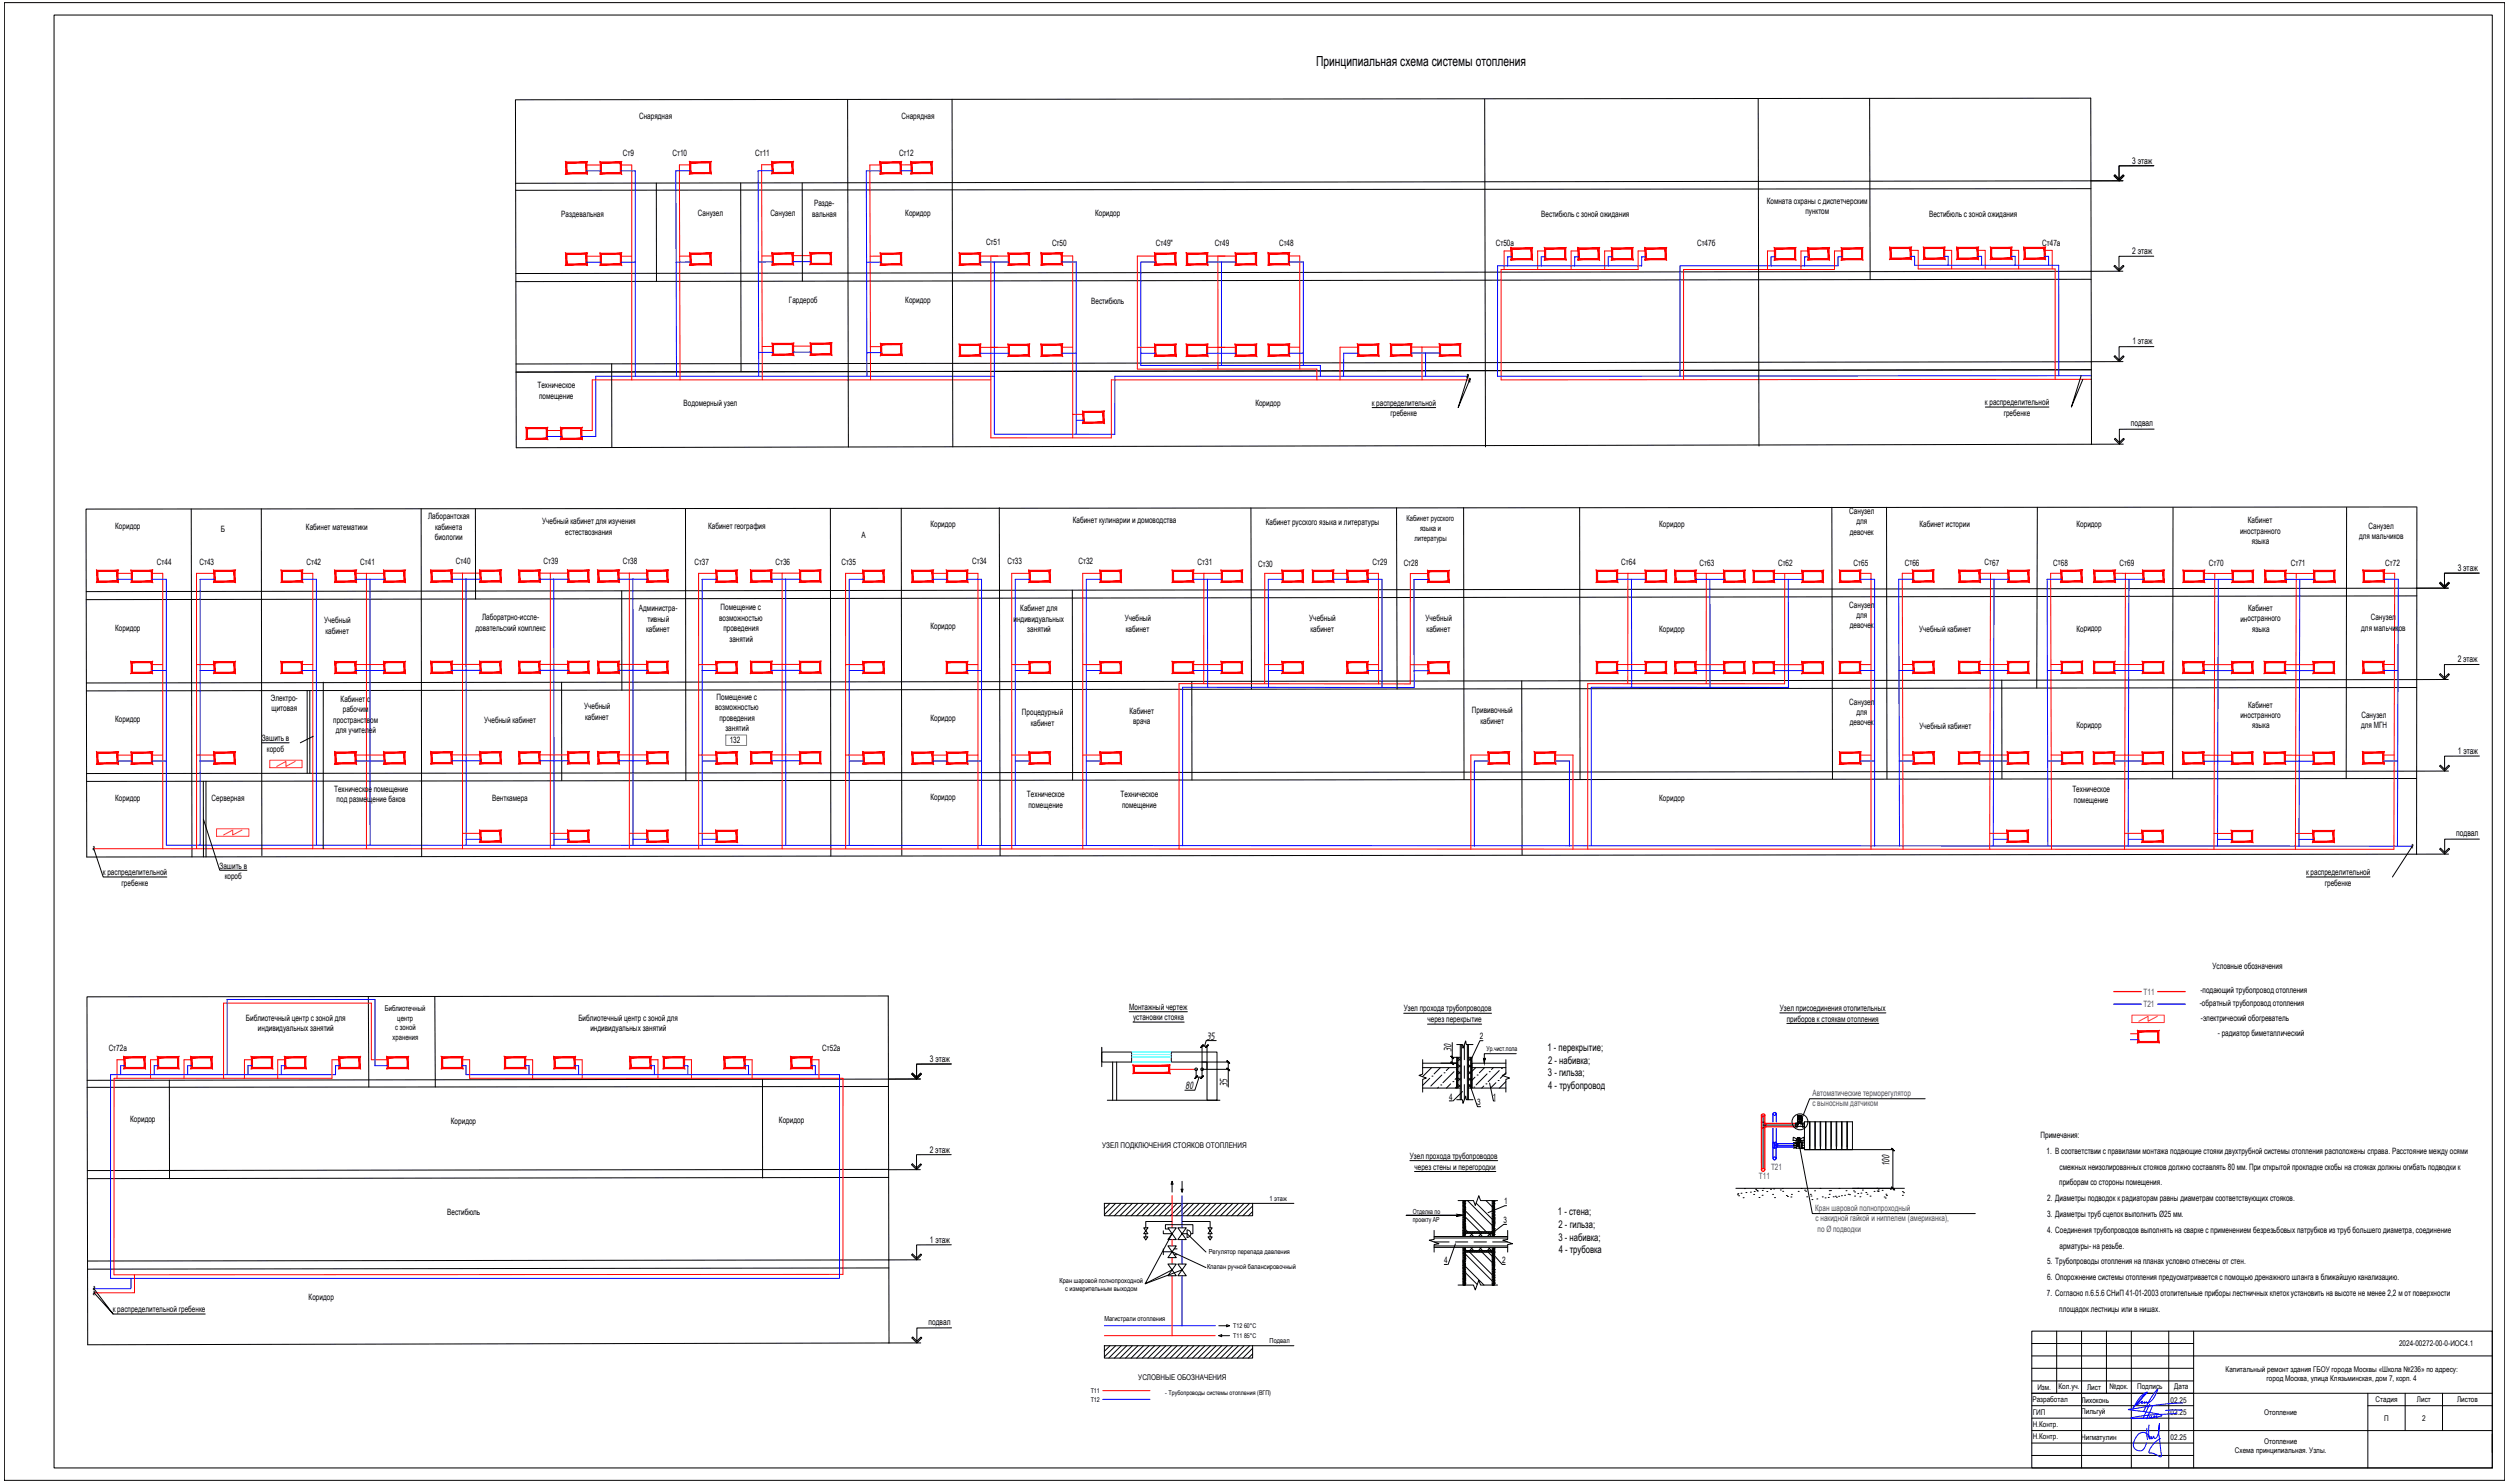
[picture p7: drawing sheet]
<svg xmlns="http://www.w3.org/2000/svg" width="1005mm" height="594mm" viewBox="0 0 1005 594" stroke-linecap="round" stroke-linejoin="round" font-family="sans-serif">
<defs><g id="words">
<g font-size="6.2">
<text x="586.8" y="149.3" transform="rotate(90 586.8 149.3)">~</text>
<text x="587.6" y="150.9" transform="rotate(90 587.6 150.9)">~</text>
<text x="36.4" y="338.7" transform="rotate(90 36.4 338.7)">~</text>
<text x="965.2" y="337.6" transform="rotate(90 965.2 337.6)">~</text>
<text x="36.5" y="514.9" transform="rotate(90 36.5 514.9)">~</text>
</g>
<text font-size="5.6" x="527.2" y="26.5">Принципиальная схема системы отопления</text>
<g font-size="4.7">
<text x="483.3" y="416.6">35</text>
<text x="581.4" y="421.6" transform="rotate(-90 581.4 421.6)">30</text>
<text x="474.7" y="436.4">80</text>
<text x="491.7" y="435.4" transform="rotate(-90 491.7 435.4)">35</text>
<text x="757" y="467" transform="rotate(-90 757 467)">100</text>
</g>
<g font-size="4.2">
<text x="619.9" y="421">1 - перекрытие;</text>
<text x="620.1" y="431.1">3 - гильза;</text>
<text x="620.1" y="426.1">2 - набивка;</text>
<text x="620.2" y="436.1">4 - трубопровод</text>
<text x="624.1" y="486.9">1 - стена;</text>
<text x="624.3" y="491.9">2 - гильза;</text>
<text x="624.3" y="496.9">3 - набивка;</text>
<text x="624.4" y="502">4 - трубовка</text>
</g>
<g font-size="3.6">
<text x="854.2" y="65.6" transform="rotate(-1 854.2 65.6)">3</text>
<text x="856.4" y="65.6">этаж</text>
<text x="854.2" y="101.8">2 этаж</text>
<text x="854.2" y="138">1 этаж</text>
<text x="853.6" y="170.8">подвал</text>
<text x="984.5" y="228.7">3 этаж</text>
<text x="984.5" y="265.4">2 этаж</text>
<text x="984.6" y="302">1 этаж</text>
<text x="983.9" y="335">подвал</text>
<text x="372.5" y="425.4">3 этаж</text>
<text x="372.4" y="461.7">2 этаж</text>
<text x="372.5" y="497.8" transform="rotate(-1 372.5 497.8)">1</text>
<text x="374.7" y="497.8">этаж</text>
<text x="371.9" y="530.9">подвал</text>
</g>
<g font-size="3.5">
<text x="256" y="47.9">Снарядная</text>
<text x="361.2" y="47.9">Снарядная</text>
<text x="249.5" y="62.4">Ст9</text>
<text x="269.4" y="62.5">Ст10</text>
<text x="302.5" y="62.5">Ст11</text>
<text x="360.1" y="62.3">Ст12</text>
<text x="326.1" y="82.6">Разде-</text>
<text x="707.7" y="81.7">Комната охраны с диспетчерским</text>
<text x="224.9" y="86.8">Раздевальная</text>
<text x="279.6" y="86.7">Санузел</text>
<text x="308.6" y="86.7">Санузел</text>
<text x="325.3" y="86.7">вальная</text>
<text x="362.6" y="86.7">Коридор</text>
<text x="438.7" y="86.7">Коридор</text>
<text x="617.4" y="86.8">Вестибюль с зоной ожидания</text>
<text x="723.2" y="85.9">пунктом</text>
<text x="772.8" y="86.8">Вестибюль с зоной ожидания</text>
<text x="395" y="98.3">Ст51</text>
<text x="421.4" y="98.7">Ст50</text>
<text x="463" y="98.7">Ст49&quot;</text>
<text x="486.6" y="98.7">Ст49</text>
<text x="512.4" y="98.7">Ст48</text>
<text x="599.2" y="98.7">Ст50а</text>
<text x="679.8" y="98.7">Ст47б</text>
<text x="818.1" y="98.4">Ст47а</text>
<text x="316" y="121.4">Гардероб</text>
<text x="362.6" y="121.4">Коридор</text>
<text x="437.1" y="121.7">Вестибюль</text>
<text x="215.3" y="155.5">Техническое</text>
<text x="215.9" y="159.7">помещение</text>
<text x="273.8" y="162.7">Водомерный узел</text>
<text x="502.9" y="162.7">Коридор</text>
<text x="549.5" y="162.6">к распределительной</text>
<text x="557" y="166.8">гребенке</text>
<text x="795.1" y="162.4">к распределительной</text>
<text x="802.7" y="166.6">гребенке</text>
<text x="171.5" y="207.9">Лаборантская</text>
<text x="429.7" y="209.6">Кабинет кулинарии и домоводства</text>
<text x="740.8" y="205.9">Санузел</text>
<text x="900.5" y="209.6">Кабинет</text>
<text x="46.2" y="211.8">Коридор</text>
<text x="88.5" y="213.2">Б</text>
<text x="122.6" y="212.1">Кабинет математики</text>
<text x="174.3" y="212.1">кабинета</text>
<text x="217.1" y="210.1">Учебный кабинет для изучения</text>
<text x="226.5" y="214.2">естествознания</text>
<text x="283.6" y="211.8">Кабинет география</text>
<text x="345.1" y="215.7">А</text>
<text x="372.7" y="211.3">Коридор</text>
<text x="507" y="210.4">Кабинет русского языка и литературы</text>
<text x="664.7" y="211.3">Коридор</text>
<text x="741" y="214.2">девочек</text>
<text x="743.7" y="210">для</text>
<text x="768.9" y="211.3">Кабинет истории</text>
<text x="831.8" y="211.3">Коридор</text>
<text x="897.3" y="213.8">иностранного</text>
<text x="948.8" y="211.9">Санузел</text>
<text x="174.2" y="216.4">биологии</text>
<text x="902" y="217.9">языка</text>
<text x="945" y="216.1">для мальчиков</text>
<text x="62.9" y="226.5">Ст44</text>
<text x="79.9" y="226.5">Ст43</text>
<text x="122.8" y="226.5">Ст42</text>
<text x="144.3" y="226.2">Ст41</text>
<text x="182.6" y="226.1">Ст40</text>
<text x="217.8" y="226.1">Ст39</text>
<text x="249.4" y="226.1">Ст38</text>
<text x="278.2" y="226.5">Ст37</text>
<text x="310.6" y="226.5">Ст36</text>
<text x="337.1" y="226.5">Ст35</text>
<text x="389.4" y="226">Ст34</text>
<text x="403.5" y="225.8">Ст33</text>
<text x="432" y="225.8">Ст32</text>
<text x="479.8" y="226.5">Ст31</text>
<text x="504" y="227">Ст30</text>
<text x="549.8" y="226.4">Ст29</text>
<text x="562.3" y="226.6">Ст28</text>
<text x="649.5" y="226.5">Ст64</text>
<text x="680.8" y="226.5">Ст63</text>
<text x="712.3" y="226.6">Ст62</text>
<text x="742.5" y="226.6">Ст65</text>
<text x="763.1" y="226.5">Ст66</text>
<text x="795" y="226.5">Ст67</text>
<text x="822.5" y="226.5">Ст68</text>
<text x="849.1" y="226.5">Ст69</text>
<text x="884.9" y="226.6">Ст70</text>
<text x="917.7" y="226.6">Ст71</text>
<text x="955.5" y="226.6">Ст72</text>
<text x="256" y="244.9">Администра-</text>
<text x="288.6" y="244.5">Помещение с</text>
<text x="408.7" y="244.9">Кабинет для</text>
<text x="740.8" y="243.4">Санузел</text>
<text x="900.6" y="244.8">Кабинет</text>
<text x="129.9" y="249.6">Учебный</text>
<text x="193.1" y="248.5">Лаборатрно-иссле-</text>
<text x="259.4" y="249.1">тивный</text>
<text x="288.1" y="248.7">возможностью</text>
<text x="406" y="249">индивидуальных</text>
<text x="450.5" y="248.9">Учебный</text>
<text x="524.5" y="248.9">Учебный</text>
<text x="571" y="248.9">Учебный</text>
<text x="741" y="251.7">девочек</text>
<text x="743.7" y="247.6">для</text>
<text x="897.5" y="249">иностранного</text>
<text x="949.7" y="248.5">Санузел</text>
<text x="46.2" y="252.6">Коридор</text>
<text x="130.3" y="253.8">кабинет</text>
<text x="190.5" y="252.7">довательский комплекс</text>
<text x="258.8" y="253.3">кабинет</text>
<text x="289.8" y="252.8">проведения</text>
<text x="292.2" y="257">занятий</text>
<text x="372.7" y="252">Коридор</text>
<text x="411.5" y="253.2">занятий</text>
<text x="451" y="253.1">кабинет</text>
<text x="524.9" y="253.1">кабинет</text>
<text x="571.5" y="253.1">кабинет</text>
<text x="664.7" y="253">Коридор</text>
<text x="768.8" y="253.3">Учебный кабинет</text>
<text x="831.8" y="253">Коридор</text>
<text x="902.1" y="253.1">языка</text>
<text x="945.9" y="252.7">для мальчиков</text>
<text x="108.5" y="280.7">Электро-</text>
<text x="136.5" y="281.1">Кабинет с</text>
<text x="287" y="280.5">Помещение с</text>
<text x="108.7" y="284.9">щитовая</text>
<text x="137.3" y="285.3">рабочим</text>
<text x="234" y="284.2">Учебный</text>
<text x="286.5" y="284.6">возможностью</text>
<text x="409.4" y="286.5">Процедурный</text>
<text x="452.4" y="286.1">Кабинет</text>
<text x="589.6" y="285.8">Прививочный</text>
<text x="740.8" y="282.3">Санузел</text>
<text x="743.7" y="286.4">для</text>
<text x="897.5" y="287.6">иностранного</text>
<text x="900.6" y="283.5">Кабинет</text>
<text x="945.9" y="287.5">Санузел</text>
<text x="46.2" y="289.3">Коридор</text>
<text x="133.5" y="289.4">пространством</text>
<text x="134.5" y="293.6">для учителей</text>
<text x="193.9" y="289.6">Учебный кабинет</text>
<text x="234.4" y="288.4">кабинет</text>
<text x="288.2" y="288.7">проведения</text>
<text x="290.6" y="292.9">занятий</text>
<text x="372.7" y="288.7">Коридор</text>
<text x="412.9" y="290.7">кабинет</text>
<text x="453.9" y="290.2">врача</text>
<text x="593" y="290">кабинет</text>
<text x="741" y="290.6">девочек</text>
<text x="768.9" y="292.2">Учебный кабинет</text>
<text x="831.8" y="291.6">Коридор</text>
<text x="902.1" y="291.8">языка</text>
<text x="945.8" y="291.7">для МГН</text>
<text x="104.9" y="296.9">Зашить в</text>
<text x="292.3" y="297.7">132</text>
<text x="106.9" y="301.1">короб</text>
<text x="133.9" y="317.2">Техническое помещение</text>
<text x="830.2" y="317.4">Техническое</text>
<text x="46.2" y="321">Коридор</text>
<text x="84.8" y="321">Серверная</text>
<text x="134.9" y="321.4">под размещение баков</text>
<text x="197.1" y="321">Венткамера</text>
<text x="372.7" y="320.4">Коридор</text>
<text x="411.4" y="319.4">Техническое</text>
<text x="412" y="323.6">помещение</text>
<text x="448.9" y="319.4">Техническое</text>
<text x="449.5" y="323.6">помещение</text>
<text x="664.7" y="320.8">Коридор</text>
<text x="830.8" y="321.5">помещение</text>
<text x="87.9" y="348">Зашить в</text>
<text x="41.2" y="350.6">к распределительной</text>
<text x="90" y="352.2">короб</text>
<text x="923.8" y="350.6">к распределительной</text>
<text x="48.7" y="354.8">гребенке</text>
<text x="931.3" y="354.8">гребенке</text>
<text x="886.3" y="388">Условные обозначения</text>
<text x="881.4" y="397.6">-подающий трубопровод отопления</text>
<text x="452.3" y="404.6">Монтажный чертеж</text>
<text x="562.3" y="405.2">Узел прохода трубопроводов</text>
<text x="713" y="405">Узел присоединения отопительных</text>
<text x="881.2" y="403.1">-обратный трубопровод отопления</text>
<text x="98.5" y="409">Библиотечный центр с зоной для</text>
<text x="103.3" y="413.2">индивидуальных занятий</text>
<text x="231.7" y="409">Библиотечный центр с зоной для</text>
<text x="236.5" y="413.2">индивидуальных занятий</text>
<text x="453.9" y="408.7">установки стояка</text>
<text x="571.8" y="409.5">через перекрытие</text>
<text x="715.8" y="409.2">приборов к стоякам отопления</text>
<text x="881.7" y="408.8">-электрический обогреватель</text>
<text x="592.8" y="416.4">2</text>
<text x="888.4" y="415">- радиатор биметаллический</text>
<text x="43.5" y="421">Ст72а</text>
<text x="329.4" y="421">Ст52а</text>
<text x="580.5" y="440.5">4</text>
<text x="591.8" y="442.8">3</text>
<text x="598" y="440.5">1</text>
<text x="52.2" y="449.5">Коридор</text>
<text x="180.6" y="450.3">Коридор</text>
<text x="312" y="450">Коридор</text>
<text x="817.4" y="455.9">Примечания:</text>
<text x="564.8" y="464.2">Узел прохода трубопроводов</text>
<text x="819.8" y="462.1">1. В соответствии с правилами монтажа подающие стояки двухтрубной системы отопления расположены справа. Расстояние между осями</text>
<text x="566.6" y="468.6">через стены и перегородки</text>
<text x="825" y="468.5">смежных неизолированных стояков должно составлять 80 мм. При открытой прокладке скобы на стояках должны огибать подводки к</text>
<text x="824.9" y="474.8">приборам со стороны помещения.</text>
<text x="602.6" y="482.5">1</text>
<text x="820" y="481.1">2. Диаметры подводок к радиаторам равны диаметрам соответствующих стояков.</text>
<text x="179.1" y="486.9">Вестибюль</text>
<text x="602.2" y="490">3</text>
<text x="820" y="487.4">3. Диаметры труб сцепок выполнить Ø25 мм.</text>
<text x="820.1" y="493.8">4. Соединения трубопроводов выполнять на сварке с применением безрезьбовых патрубков из труб большего диаметра, соединение</text>
<text x="825" y="500.2">арматуры- на резьбе.</text>
<text x="578.5" y="506">4</text>
<text x="601.7" y="506">2</text>
<text x="820" y="506.5">5. Трубопроводы отопления на планах условно отнесены от стен.</text>
<text x="820" y="512.8">6. Опорожнение системы отопления предусматривается с помощью дренажного шланга в ближайшую канализацию.</text>
<text x="123.6" y="521">Коридор</text>
<text x="820" y="519.2">7. Согласно п.6.5.6 СНиП 41-01-2003 отопительные приборы лестничных клеток установить на высоте не менее 2,2 м от поверхности</text>
<text x="45.1" y="525.8">к распределительной гребенке</text>
<text x="824.9" y="525.4">площадок лестницы или в нишах.</text>
</g>
<g font-size="3.5" fill="#545454">
<text x="858.7" y="398.5">Т11</text>
<text x="858.6" y="403.5">Т21</text>
<text x="726" y="443.2">с выносным датчиком</text>
<text x="726.1" y="439.1">Автоматические терморегулятор</text>
<text x="704.6" y="472.3">Т11</text>
<text x="709.4" y="468.5">Т21</text>
<text x="727.2" y="485">Кран шаровой полнопроходный</text>
<text x="727.3" y="489.2">с накидной гайкой и ниппелем (американка),</text>
<text x="728.1" y="493.4">по Ø подводки</text>
</g>
<g font-size="3.2">
<text x="563.4" y="208.9">Кабинет русского</text>
<text x="568.9" y="212.7">языка и</text>
<text x="566.6" y="216.5">литературы</text>
<text x="154.2" y="405">Библиотечный</text>
<text x="158.3" y="412.6">с зоной</text>
<text x="159.2" y="408.8">центр</text>
<text x="157.3" y="416.5">хранения</text>
</g>
<g font-size="3.1">
<text x="441.5" y="460">УЗЕЛ ПОДКЛЮЧЕНИЯ СТОЯКОВ ОТОПЛЕНИЯ</text>
<text x="961" y="539.3">2024-00272-00-0-ИОС4.1</text>
<text x="891.5" y="549.6">Капитальный ремонт здания ГБОУ города Москвы «Школа №236» по адресу:</text>
<text x="456" y="552.8">УСЛОВНЫЕ ОБОЗНАЧЕНИЯ</text>
<text x="816.1" y="556.8">Изм.</text>
<text x="824.6" y="556.4">Кол.уч.</text>
<text x="836.1" y="556.8">Лист</text>
<text x="845" y="556.5">№док.</text>
<text x="856.1" y="556.5">Подпись</text>
<text x="870.9" y="556.5">Дата</text>
<text x="908" y="553.3">город Москва, улица Клязьминская, дом 7, корп. 4</text>
<text x="814.1" y="561.6">Разработал</text>
<text x="833.8" y="561.9">Лихоконь</text>
<text x="869.5" y="561.9">02.25</text>
<text x="951.6" y="561.5">Стадия</text>
<text x="968.2" y="561.7">Лист</text>
<text x="984.2" y="561.7">Листов</text>
<text x="814.3" y="566.9">ГИП</text>
<text x="833.7" y="566.6">Пильгуй</text>
<text x="869.5" y="566.9">02.25</text>
<text x="907" y="566.7">Отопление</text>
<text x="955.1" y="569.2">П</text>
<text x="970.2" y="569.2">2</text>
<text x="814.3" y="571.5">Н.Контр.</text>
<text x="814.3" y="576.5">Н.Контр.</text>
<text x="833.7" y="576.8">Нигматулин</text>
<text x="869.5" y="576.9">02.25</text>
<text x="907" y="578.6">Отопление</text>
<text x="895.2" y="582.1">Схема принципиальная. Узлы.</text>
</g>
<g font-size="2.8">
<text x="595.5" y="421">Ур.чист.пола</text>
<text x="508.6" y="481">1 этаж</text>
<text x="566" y="489.5">проекту АР</text>
<text x="566" y="486.2">Отделка по</text>
<text x="484.3" y="502.3">Регулятор перепада давления</text>
<text x="483.5" y="508.5">Клапан ручной балансировочный</text>
<text x="424.4" y="513.9">Кран шаровой полнопроходной</text>
<text x="426.7" y="517.3">с измерительным выходом</text>
<text x="442.4" y="529.3">Магистрали отопления</text>
<text x="508.6" y="538">Подвал</text>
</g>
<g font-size="2.6">
<text x="494.1" y="532">Т12 60°C</text>
<text x="494.1" y="536">Т11 85°C</text>
<text x="436.9" y="558">Т11</text>
<text x="436.9" y="561.4">Т12</text>
<text x="466.8" y="558.8">- Трубопроводы системы отопления (ВГП)</text>
</g>
</g></defs>
<!-- layer: 0 -->
<g fill="none" stroke="#000" stroke-width=".4">
<path d="M1.7 1.1h1001.7v591.9h-1001.7zM206.5 40l631-.7 .3 138.7-631 1.4zM339.5 39.8l.4 139.3M381.4 39.8l.3 139.2M594.7 39.8l.4 139.2M704.3 39.5l.3 139.2M748.9 39.4l.3 72.6M262.9 73.3l.1 39.4M296.7 73.3l.1 75.6M321.4 73.3v39.3M837.6 75.6l-631 .6M847.2 70.1l-.3 .3 2 2"/>
<path d="M847.2 70.1l1.7 1.6 1.6-1.6 .4 .3-2 2-2-2M847.2 70.1l1.7 1.6 1.6-1.6M850.4 72.4l-643.8 1M850.9 70.4l-2 2M862.8 66.4h-14l.1 6M837.7 111.9l-631 .9M837.7 108.7l-631 .9M847.2 106.3l1.6 1.6 1.7-1.6 .3 .4-2 1.9-1.9-1.9zM850.4 108.6l-12.8 .1M862.8 102.6l-14 .1v5.9M862.8 138.8l-13.9 .1v6M245 145.7l.1 33.6"/>
<path d="M837.8 148.1l-631.1 .9M837.8 144.9l-631.1 .9M847.2 142.5l1.7 1.7 1.6-1.7 .4 .4-2 2-2-2zM850.4 144.9h-12.8M847.3 175.6l1.7 1.6 1.6-1.6 .4 .3-2 2-2-1.9zM850.5 177.9l-12.8 .1M862.9 171.9l-13.9 .1v5.9M76.6 203.9l.3 139.4M104.7 203.8l.2 139M168.7 203.8l.2 139.4M190.4 203.8l.1 36.2M274.6 203.7l.1 109"/>
<path d="M332.6 203.6l.2 139.4M361 203.6l.3 139M400.3 203.4l.3 139.3M501.1 203.5l.2 72.6M559.4 203.4l.2 72.6M586.3 203.4l.2 108.8M632.8 203.3l.1 108.8M733.8 203.2l.3 108.8M755.7 203.2l.2 108.7M816.1 203.2l-.2 72.4M870.5 203.3l-.2 108.6M940 203.3l-.2 108.5"/>
<path d="M968.2 203.1l-933.7 .8 .3 139.4 933.2-1.1M968.2 203.3l-.2 138.9M249 236.7l.1 39.8M429.6 236.4l.1 76.1M968.1 238.7l-933.6 1.5M968.1 235.6l-933.6 1.4M977.6 233.2l-.4 .4 2 2M977.6 233.2l1.6 1.7 1.7-1.7 .3 .4-2 2-2-2M977.6 233.2l1.6 1.7 1.7-1.7M980.8 235.6h-12.8M981.2 233.6l-2 2M993.1 229.6h-13.9v6"/>
<path d="M123 276.6l.1 33.2M124.1 276.6v33.2M129.5 273.3v66.7M225 273.3v39.4M477.4 273l.1 39.5M609.6 272.8l.1 69.6M801.9 272.5v39.4M968.1 275.4l-933.5 1.4M968.1 272.2l-933.5 1.4M977.6 269.9l1.6 1.6 1.6-1.7 .4 .4-2 2-2-2zM980.8 272.2h-12.9M993.1 266.2h-13.9v6"/>
<path d="M81.4 313l.1 30.3M82.5 313v30.3M968.1 311.9l-933.4 1.1M977.3 306.9l.3-.4 1.7 1.7 1.6-1.7 .4 .4-2 2zM980.8 308.9l-946.1 1M993.2 302.9h-13.9v6M977.7 339.8l1.6 1.7 1.6-1.7 .4 .3-2 2.1-2-2zM993.2 336.1l-13.9 .1v6M980.8 342.2h-12.8M34.8 399.3l321-.3 .3 139-321 .7zM147.6 399.2l.1 36.3M174.2 399.2l.2 36.2"/>
<path d="M441.3 419.6v7.7M585 418.4v22.1M585.4 418.4v22.1M586.6 418.4v6.1M587.8 418.4v22.1M588.2 418.4v22.1M67.8 432.7l.1 39.5M305.4 432.4l.1 39.5M355.9 435.2l-321 .4M365.5 429.9l-.3 .3 2 2M365.5 429.9l1.7 1.6 1.6-1.6 .3 .3-1.9 2-2-2M368.7 432.2l-333.8 .6"/>
<path d="M368.8 429.9l-1.6 1.6-1.7-1.6M369.1 430.2l-1.9 2M381.1 426.2l-13.9 .1v5.9M445.7 425.4v15.3M447.3 425.4v15.3M569.9 427.7h13.7v8.2h-13.7M569.9 425.9h13.7v1.8M583.6 435.9h1.4M583.9 423.6l-.3 .3M584 423.9l-.4 .5M584 424.5l-.4 .4M584 425l-.4 .4"/>
<path d="M584 425.5l-.4 .4M584 426l-.4 .5M584 426.5l-.4 .5M584 427.1l-.4 .4M584 427.6l-.4 .4M584 428.1l-.4 .5M584 428.6l-.4 .5M584 429.2l-.4 .4M584 429.7l-.4 .4M584 430.2l-.4 .4M584 430.7l-.4 .5M584 431.2l-.4 .5"/>
<path d="M584 431.8l-.4 .4M584 432.3l-.4 .4M584 432.8l-.4 .5M584 433.3l-.4 .5M584 433.9l-.4 .4M584 434.4l-.4 .4M584 434.9l-.4 .4M584 435.4l-.4 .5M584 423.6v12.3M585 423.6h-1.4v12.3M586.6 427v5M586.6 434.5v6"/>
<path d="M588.2 423.6h1.4v12.3h-1.4M589.2 423.6v12.3M589.6 423.6l-.4 .4M589.6 424.1l-.4 .5M589.6 424.7l-.4 .4M589.6 425.2l-.4 .4M589.6 425.7l-.4 .4M589.6 426.2l-.4 .4M589.6 426.7l-.4 .5M589.6 427.3l-.4 .4M589.6 427.8l-.4 .4M589.6 428.3l-.4 .4"/>
<path d="M589.6 428.8l-.4 .5M589.6 429.4l-.4 .4M589.6 429.9l-.4 .4M589.6 430.4l-.4 .4M589.6 430.9l-.4 .4M589.6 431.4l-.4 .5M589.6 432l-.4 .4M589.6 432.5l-.4 .4M589.6 433l-.4 .4M589.6 433.5l-.4 .5M589.6 434l-.4 .5M589.6 434.6l-.4 .4"/>
<path d="M589.6 435.1l-.4 .4M589.6 435.6l-.3 .3M603.2 427.7h-13.6v8.2h13.6M603.2 425.9h-13.6v1.8M443.6 440.7h45.1M718.3 456.8l.2-1.2 1.3 .7-.3 1.2h1.1M718.3 456.8h.1M718.3 456.8h4.3M718.6 458.1v.6l1 .1v-.7M718.6 459.5v-.6h1v.6M718.6 457.7v.3M718.6 459.9v-.3l1-.1v.4"/>
<path d="M718.6 457.7h1M718.6 459.9h1M718.6 457.7v2.2M718.6 458h1M718.6 458.1h1M719.3 450.1v1.2M719.4 450.3h.5M719.4 451.5h.5M719.4 451.1h.5M719.4 450.3v-.4h.5v.4M719.4 450.3v1.2M719.6 459.9h.1"/>
<path d="M719.6 457.7v.3M719.6 457.7l1.1 .2M719.6 457.7v2.2M719.6 457.7h.1M719.6 459.9h1.1M719.8 458.1h.8v.7h-.8zM719.8 456.3h1.3M719.9 457.5v.2M719.9 450.3l.1 .9M720 458.2l.2 .5 .2-.5a.33 .33 0 0 1 0 .5 .33 .33 0 0 1-.4 0 .33 .33 0 0 1 0-.5zM720 451.2v.1M720 451.3l-.1 .2"/>
<path d="M720 458.2l.1 .4 .3-.4M720 450.1v.1M720 451.3h.1M720 458.1h.4M720 450.2v1.1M720 458.1v.1M720 451.3h2.1M720 449.1h.1M720 449.1h.7M720 448.5v.6M720 449.1l.2 .2zM720 448.5h1.8"/>
<path d="M720.1 455.8h.8M720.1 455.8h.1M720.1 448.5h.1M720.1 448l.1 .5M720.1 455.7h.8M720.1 449.6v.4M720.1 450l1.7 .1M720.1 449.5l.8 .1M720.1 450h.3M720.1 455.7h.1M720.1 458.9h.1M720.1 459.2l.1 .1"/>
<path d="M720.1 459h.1M720.1 459.3h.1M720.2 459v.2M720.2 458.9v.4M720.2 448v.5M720.2 447.9h.1M720.2 448h.1M720.2 449.5l-.1 .1M720.2 449.5h1.5M720.2 455.8l-.1 .5h.4h-.4M720.2 455.7h.1M720.2 446.9l-.1 1.1"/>
<path d="M720.2 448.5h.1M720.2 450h.6M720.2 446.9h.1M720.2 449.3l.1 .1M720.3 446.9l-.1 1.1M720.3 447.9h.1M720.3 457.6v-.5h.4v.5M720.3 455.7h.1M720.3 448h.1M720.3 446.9h-.1M720.3 446.9h.1M720.3 457.1v.5l.3-.1"/>
<path d="M720.3 448v.5v-.5M720.3 446.9v1M720.3 449.3l.1 .1M720.3 459.1h.1M720.3 459.2h.2M720.3 447.9v.1M720.3 459.1v.1M720.4 450h.6M720.4 450.1l-.4 .1M720.4 449.4l-.1 .6M720.4 446.9l-.1 1M720.4 450.2l.2 .5"/>
<path d="M720.4 446.9h-.1M720.4 449.1v.1M720.4 448.5h.1M720.4 446.9h.1M720.4 446.8h1.1M720.4 446.8l-.2 .1M720.4 447.9h.1M720.4 449.3l.1 .2M720.4 459.1h.1M720.4 448.3v.2M720.4 458.1v.1M720.4 448h.1"/>
<path d="M720.4 458.9h.1M720.4 459.2l.1 .1M720.5 446.9h.1M720.5 446.9l-.1 1M720.5 459l-.2 .1M720.5 458.9v.4M720.5 458.9v.1M720.5 459.3h.1M720.5 447.9l-.1 .1M720.5 447.9v.1M720.5 448l.1 .5M720.5 448h.1"/>
<path d="M720.5 448.3l-.1 .2M720.6 447.9v.1M720.6 446.9l-.1 1M720.6 446.9h.1M720.6 448h.1M720.6 448.5h.1M720.6 448v.5M720.6 457.1v.4M720.6 448.3h.1M720.7 447.9l-.1 .1M720.7 455.7h.1M720.7 446.9v1"/>
<path d="M720.7 446.9h-.1M720.7 446.9h.1M720.7 449.1l-.5 .1M720.8 449.1v.1M720.8 457.8v2.2l-.1-2.1M720.8 446.9v1.1M720.8 457.8l-.1 .1M720.8 455.8h.2v.4h-.2M720.8 455.8h-.8v.4h.8M720.8 448.5h.1M720.8 448.5v-.5l.1 .7M720.8 446.9l.1 1"/>
<path d="M720.8 455.8v.4M720.8 455.7h.1M720.8 448.3h.1M720.8 448h.1M720.8 447.9h.1M720.8 446.9h.1M720.9 455.7h.1M720.9 447.9l-.1 .1M720.9 450l.7 .2M720.9 448.5h.1M720.9 448.3l.1 .4M720.9 455.8h.1"/>
<path d="M720.9 448.3h.1M720.9 448.7h.1M720.9 449.6v.4M720.9 450h.6M721 447.9l.1 .1M721 447.9h.1M721 446.9h.1M721 448h.1M721.1 447.9h.1M721.1 448.5h.1M721.1 457v.6h.6v2.4h-.9M721.1 448.5v-.5v.5"/>
<path d="M721.1 446.9v1M721.1 457.6l-.3 .2M721.1 449.1l.7 .1M721.1 447.9v.1M721.1 456.3l.4 .7h-1.3v.5M721.1 456.3l1.4-.7 .2 1.2M721.1 449.1h.8M721.2 449.1v.1M721.2 446.9h.1M721.2 446.9v1M721.2 447.9l.1 .1M721.2 448.5h.1"/>
<path d="M721.2 457l.1 .5M721.2 448h.1M721.2 448v.5M721.2 448.5h.3M721.3 448h.1M721.3 446.9h.1M721.3 446.9l-.3 1M721.3 446.9v1.1M721.4 448h.1M721.4 448v.5v-.5M721.4 448.5h.1M721.4 447.9l.1 .1"/>
<path d="M721.4 446.9v1M721.5 446.9v1M721.5 456.8v.7h-.4M721.5 449.3l-.1 .2M721.5 446.8l.2 .1M721.5 447.9v.1M721.5 446.9l.1 1M721.5 446.9h.1M721.5 450.2l-.2 .5M721.6 446.9h.1M721.6 457.6v2.4v-2.4v1.2M721.6 447.9v.1"/>
<path d="M721.6 450.2l.5-.1v1.2M721.6 446.9v1M721.6 449.1l-.1 .1M721.6 446.9l.1 1.1M721.7 446.9h.1M721.7 450l.1 .1M721.7 447.9h.1M721.7 448h.1M721.7 446.9l.1 1.1M721.7 449.5l.1 .1M721.7 448v.1M721.7 457.7h.2"/>
<path d="M721.7 457.8h.2M721.7 459.9h.2M721.8 448v.5M721.8 449.6v.4M721.8 450h-.1M721.8 449.5l-.9 .1M721.8 450h-.3M721.8 448.5h.1M721.9 449.1v-.6v.6M721.9 448.5h.1M721.9 449.1l-.3 .9M721.9 457.5v2.6"/>
<path d="M721.9 457.5h.9M721.9 457.9h.9M721.9 458.8h.9M721.9 457.5v.3M721.9 457.9v.9M721.9 458.8v1.3M722.1 451.3h.1M722.1 451.3v.2M722.1 451.2v.1M722.1 450.3h.7M722.1 451.5h.7M722.1 451.1h.7"/>
<path d="M722.1 450.3v-.4h.7v.4M722.2 450.3l-.1 .9M722.6 456.8h.1M722.8 450.3v1.2M722.8 457.5v2.6M722.8 459.7l-1.1 .1M722.8 457.9v.9M722.8 458.8v.9M722.8 457.5v.3M722.8 459.7v.4M722.8 450.1v1.3M356 468.5l-321 .4"/>
<path d="M356 471.7l-321 .5M365.1 466.6l.4-.4 1.7 1.7 1.6-1.7 .3 .3-1.9 2.1zM368.7 468.6h-12.8M381 462.5l-13.9 .1 .1 6M469.5 473.2l.4 1.2h-.8zM469.5 474.4v3.2M473.1 476.4h.8l-.4 1.2zM473.5 473.2v3.2M721.9 460.1h.9M381.1 498.7h-13.9v6M442.4 482.1v4.9h59.4v-4.9M442.4 482.1h75.9"/>
<path d="M442.4 482.1h.1M444.6 482.1l-2.2 2.2M446.9 482.1l-4.5 4.5M449.1 482.1l-4.9 4.9M451.4 482.1l-5 4.9M453.6 482.1l-5 4.9M455.8 482.1l-4.9 4.9M458.1 482.1l-5 4.9M458.2 491.9h1.6l-1.6 2.3h1.6zM458.2 495.5h1.6l-.8 1.2zM459 494.2v1.3M460.3 482.1l-5 4.9"/>
<path d="M462.5 482.1l-4.9 4.9M464.8 482.1l-5 4.9M466 493v1.2h3.5l-1.7 2.4h3.4l-1.7-2.4 1.7-2.3h-3.4l1.7 2.3-10.8 20.1 10.8-5.6M467 482.1l-5 4.9M468.2 492.3h-1.3v-1.7h11v3.6h-.9M469.3 482.1l-5 4.9M469.5 489.3h-10.5v2.6M471.5 482.1l-5 4.9M471.8 491.9h3.4l-1.7 2.3 1.7 2.4h-3.4l1.7-2.4zM473.5 489.3h11.3v2.6M473.5 494.2h2l7.6 7.4M473.7 482.1l-4.9 4.9"/>
<path d="M475.5 492.7a1.49 1.49 0 0 1 1.5 1.5 1.49 1.49 0 0 1-1.5 1.5zM476 482.1l-5 4.9M478.2 482.1l-5 4.9M480.4 482.1l-4.9 4.9M482.7 482.1l-5 4.9M483.9 491.9l1.7 2.3h-1.7l1.7-2.3zM483.9 495.5h1.7l-.8 1.2zM484.8 494.2v1.3M484.9 482.1l-4.9 4.9M487.2 482.1l-5 4.9M489.4 482.1l-5 4.9M491.6 482.1l-4.9 4.9"/>
<path d="M493.9 482.1l-5 4.9M496.1 482.1l-4.9 4.9M498.3 482.1l-4.9 4.9M500.6 482.1l-5 4.9M501.8 483.1l-3.9 3.9M501.8 485.3l-1.7 1.7M574.5 497.5h6M574.5 499.1h29.4M574.5 499.7h29.4M574.5 495.9h29.4M574.5 495.3h29.4M583 497.5h5"/>
<path d="M586 480.9v14.4M586 499.7v15.1M586.8 494.1h.1M586.8 480.9v12.6h10.9v-12.6M586.8 499.7v1.8h10.9M586.8 494.1h10.9M586.8 495.3v-1.8h10.9v1.8M587 493.5l.5 .6M587.7 493.5l.5 .6M588.3 493.5l.6 .6M589 493.5l.6 .6M589.7 493.5l.6 .6"/>
<path d="M590.4 493.5l.6 .6M590.5 497.5h5M591.1 493.5l.6 .6M591.8 493.5l.6 .6M592.5 493.5l.6 .6M593.2 493.5l.6 .6M593.9 493.5l.6 .6M594.6 493.5l.6 .6M595.3 493.5l.6 .6M596 493.5l.6 .6M596.7 493.5l.6 .6M597.4 493.5l.3 .4"/>
<path d="M597.7 499.7v1.8M597.9 497.5h6M598.5 480.9v14.4M598.5 499.7v15.1M356 504.7l-320.9 .5M356.1 507.9l-321 .5M365.5 502.3l1.7 1.7 1.6-1.7 .4 .4-2 2-2-2zM368.7 504.7h-12.8M466 501.5h3.5l1.7-2.4h-3.4l3.4 4.7h-3.4l1.7-2.3 13.6 6.3M466 500.3v2.3M467.8 506.4h3.4l-3.4 4.7h3.4zM470.3 500.3h1.2"/>
<path d="M470.3 502.6h1.2M471.8 506.4h3.4l-3.4 4.7h3.4zM473.5 508.7l-14.8 5.6M586.8 514.8v-13.3h10.9v13.3M586.8 501.1l.5 .4M586.8 501h10.9M587.4 501l.6 .5M588.1 501l.6 .5M588.8 501l.6 .5M589.5 501l.6 .5M590.2 501l.6 .5M590.9 501l.6 .5"/>
<path d="M591.6 501l.6 .5M592.3 501l.5 .5M593 501l.5 .5M593.7 501l.5 .5M594.4 501l.5 .5M595.1 501l.5 .5M595.8 501l.5 .5M596.4 501l.6 .5M597.1 501l.6 .5M365.7 535.6l1.6 1.6 1.6-1.6 .4 .4-2 2-2-2zM368.8 538h-12.8M381.2 531.9l-13.9 .1v6"/>
<path d="M442.4 539.1v4.9h59.4v-4.9M442.4 539.1h75.9M442.4 539.1h.1M444.6 539.1l-2.2 2.2M446.9 539.1l-4.5 4.5M449.1 539.1l-4.9 4.9M451.4 539.1l-5 4.9M453.6 539.1l-5 4.9M455.8 539.1l-4.9 4.9M458.1 539.1l-5 4.9M460.3 539.1l-5 4.9M462.5 539.1l-4.9 4.9"/>
<path d="M464.8 539.1l-5 4.9M467 539.1l-5 4.9M469.3 539.1l-5 4.9M471.5 539.1l-5 4.9M473.7 539.1l-4.9 4.9M476 539.1l-5 4.9M478.2 539.1l-5 4.9M480.4 539.1l-4.9 4.9M482.7 539.1l-5 4.9M484.9 539.1l-4.9 4.9M487.2 539.1l-5 4.9M488.2 535.1l1.2-.5v.9z"/>
<path d="M488.2 531.1h3.2M489.4 539.1l-5 4.9M489.4 535.1h3.1M491.4 530.7l1.1 .4-1.1 .4zM491.6 539.1l-4.9 4.9M493.9 539.1l-5 4.9M496.1 539.1l-4.9 4.9M498.3 539.1l-4.9 4.9M500.6 539.1l-5 4.9M501.8 540.1l-3.9 3.9M501.8 542.4l-1.7 1.6"/>
<circle cx="479.2" cy="428.4" r=".52"/>
<circle cx="481.5" cy="428.4" r=".52"/>
</g>
<g fill="#f00" stroke="#f00" stroke-width=".4">
<path d="M225.1 175.5l-.5 .5 8-.5zM224.6 176l8-.5 .5 .5zM232.6 171.7v3.8l.5 .5zM232.6 171.7l.5-.4v4.7zM225.1 171.7h7.5l.5-.4zM224.6 171.3h8.5l-8 .4zM224.6 171.3l.5 4.2v-3.8zM224.6 171.3l.5 4.2-.5 .5z"/>
<path d="M210.8 176l8-.5h-7.5zM210.8 176l8-.5 .5 .5zM218.8 171.7v3.8l.5 .5zM218.8 171.7l.5-.4v4.7zM211.3 171.7h7.5l.5-.4zM210.8 171.3h8.5l-8 .4zM210.8 171.3l.5 4.2v-3.8zM210.8 171.3l.5 4.2-.5 .5z"/>
<path d="M240.9 69.2l-.4 .5 8-.5zM240.5 69.7l8-.5 .5 .5zM248.5 65.4v3.8l.5 .5zM249 64.9v4.8l-.5-4.3zM240.9 65.4h7.6l.5-.5zM240.5 64.9h8.5l-8.1 .5zM240.5 64.9l.4 4.3v-3.8zM240.5 64.9l.4 4.3-.4 .5z"/>
<path d="M240.9 105.7l-.4 .5 8-.5zM240.5 106.2l8-.5 .5 .5zM248.5 101.9v3.8l.5 .5zM249 101.4v4.8l-.5-4.3zM240.9 101.9h7.6l.5-.5zM240.5 101.4h8.5l-8.1 .5zM240.5 101.4l.4 4.3v-3.8zM240.5 101.4l.4 4.3-.4 .5z"/>
<path d="M226.6 69.7l8.1-.5h-7.6zM226.6 69.7l8.1-.5 .4 .5zM234.7 65.4v3.8l.4 .5zM235.1 64.9v4.8l-.4-4.3zM227.1 65.4h7.6l.4-.5zM226.6 64.9h8.5l-8 .5zM226.6 64.9l.5 4.3v-3.8zM226.6 64.9l.5 4.3-.5 .5z"/>
<path d="M226.6 106.2l8.1-.5h-7.6zM226.6 106.2l8.1-.5 .5 .5zM234.7 101.9v3.8l.5 .5zM234.7 101.9l.5-.5v4.8zM227.1 101.9h7.6l.5-.5zM226.6 101.4h8.6l-8.1 .5zM226.6 101.4l.5 4.3v-3.8zM226.6 101.4l.5 4.3-.5 .5z"/>
<path d="M276.3 69.6h8.5l-.5-.5zM276.3 69.6l.5-.5h7.5zM276.2 64.8l.1 4.8 .5-.5zM276.2 64.8l.5 .5 .1 3.8zM276.2 64.8l.5 .5 8.1-.5zM276.7 65.3l8.1-.5-.5 .5zM284.8 64.8l-.5 .5 .5 4.3zM284.3 65.3l.5 4.3-.5-.5z"/>
<path d="M276.4 106.1h8.5l-.5-.5zM276.9 105.7l7.5-.1-8 .5zM276.4 101.4v4.7l.5-.4zM276.4 101.4l.4 .4 .1 3.9zM276.4 101.4l.4 .4 8.1-.5zM276.8 101.8l8.1-.5-.5 .5zM284.4 101.8l.5 4.3v-4.8zM284.4 101.8l.5 4.3-.5-.5z"/>
<path d="M309.2 69.5h8.5l-.5-.5zM309.2 69.5l.5-.4 7.5-.1zM309.2 64.8v4.7l.5-.4zM309.2 64.8l.5 .4v3.9zM309.2 64.8l.5 .4 8-.5zM309.7 65.2l8-.5-.5 .5zM317.7 64.7l-.5 .5 .5 4.3zM317.2 65.2l.5 4.3-.5-.5z"/>
<path d="M309.3 106.1h8.5l-.4-.5zM309.8 105.6h7.6l-8.1 .5zM309.3 101.3v4.8l.5-.5zM309.3 101.3l.5 .5v3.8zM309.3 101.3l.5 .5 8-.5zM309.8 101.8l8-.5-.5 .5zM317.8 101.3l-.5 .5 .5 4.3zM317.3 101.8l.5 4.3-.4-.5z"/>
<path d="M324.5 106h8.6l-.5-.5zM324.5 106l.5-.5h7.6zM324.5 101.2v4.8l.5-.5zM324.5 101.2l.5 .5v3.8zM324.5 101.2l.5 .5 8.1-.5zM325 101.7l8.1-.5-.5 .5zM332.6 101.7l.5 4.3v-4.8zM332.6 101.7l.5 4.3-.5-.5z"/>
<path d="M309.4 142.3h8.5l-.5-.5zM309.9 141.9l7.5-.1-8 .5zM309.4 137.6v4.7l.5-.4zM309.4 137.6l.5 .4v3.9zM309.4 137.6l.5 .4 8-.5zM309.9 138l8-.5-.5 .5zM317.4 138l.5 4.3v-4.8zM317.4 138l.5 4.3-.5-.5z"/>
<path d="M324.6 142.2h8.5l-.4-.5zM324.6 142.2l.5-.5h7.6zM324.6 137.4v4.8l.5-.5zM324.6 137.4l.5 .5v3.8zM324.6 137.4l.5 .5 8-.5zM325.1 137.9l8-.5-.4 .5zM332.7 137.9l.4 4.3v-4.8zM332.7 137.9l.4 4.3-.4-.5z"/>
<path d="M352.6 69.6h8.5l-.5-.5zM353 69.1h7.6l-8 .5zM352.6 64.8v4.8l.4-.5zM352.6 64.8l.4 .5v3.8zM352.6 64.8l.4 .5 8.1-.5zM353 65.3l8.1-.5-.5 .5zM361.1 64.8l-.5 .5 .5 4.3zM360.6 65.3l.5 4.3-.5-.5z"/>
<path d="M352.7 106.2l8.5-.1-.5-.4zM352.7 106.2l.4-.5h7.6zM352.7 101.4v4.8l.4-.5zM352.7 101.4l.4 .5v3.8zM352.7 101.4l.4 .5 8.1-.5zM353.1 101.9l8.1-.5-.5 .4zM360.7 101.8l.5 4.3v-4.7zM360.7 101.8l.5 4.3-.5-.4z"/>
<path d="M352.7 142.4h8.6l-.5-.5zM352.7 142.4l.5-.5h7.6zM352.7 137.6v4.8l.5-.5zM352.7 137.6l.5 .5v3.8zM352.7 137.6l.5 .5 8.1-.5zM353.2 138.1l8.1-.5-.5 .5zM360.8 138.1l.5 4.3v-4.8zM360.8 138.1l.5 4.3-.5-.5z"/>
<path d="M364.9 69.6h8.6l-.5-.5zM364.9 69.6l.5-.5h7.6zM364.9 64.8v4.8l.5-.5zM364.9 64.8l.5 .5v3.8zM364.9 64.8l.5 .5 8-.5zM365.4 65.3l8-.5-.4 .5zM373.4 64.8l-.4 .5 .5 4.3zM373 65.3l.5 4.3-.5-.5z"/>
<path d="M403.9 142.7h8.5l-.5-.5zM404.3 142.2h7.6l-8 .5zM403.9 137.9v4.8l.4-.5zM403.9 137.9l.4 .5v3.8zM403.9 137.9l.4 .5 8.1-.5zM404.3 138.4l8.1-.5-.5 .5zM412.4 137.9l-.5 .5 .5 4.3zM411.9 138.4l.5 4.3-.5-.5z"/>
<path d="M403.9 106.1h8.5l-.5-.4zM403.9 106.1l.5-.4h7.5zM403.9 101.4v4.7l.5-.4zM403.9 101.4l.5 .4v3.9zM403.9 101.4l.5 .4 8-.4zM404.4 101.8l8-.4-.5 .4zM412.4 101.4l-.5 .4 .5 4.3zM411.9 101.8l.5 4.3-.5-.4z"/>
<path d="M384.8 105.7l-.5 .4 8-.4zM384.3 106.1l8-.4 .5 .4zM392.3 101.8v3.9l.5 .4zM392.3 101.8l.5-.4v4.7zM384.8 101.8h7.5l.5-.4zM384.3 101.4h8.5l-8 .4zM384.3 101.4l.5 4.3v-3.9zM384.3 101.4l.5 4.3-.5 .4z"/>
<path d="M384.8 142.2l-.5 .5 8-.5zM384.3 142.7l8-.5 .5 .5zM392.3 138.4v3.8l.5 .5zM392.8 137.9v4.8l-.5-4.3zM384.8 138.4h7.5l.5-.5zM384.3 137.9h8.5l-8 .5zM384.3 137.9l.5 4.3v-3.8zM384.3 137.9l.5 4.3-.5 .5z"/>
<path d="M417.6 105.6l-.5 .5 8-.5zM417.1 106.1l8-.5 .5 .5zM425.1 101.8v3.8l.5 .5zM425.1 101.8l.5-.5v4.8zM417.6 101.8h7.5l.5-.5zM417.1 101.3h8.5l-8 .5zM417.1 101.3l.5 4.3v-3.8zM417.1 101.3l.5 4.3-.5 .5z"/>
<path d="M417.6 142.2l-.5 .4 8-.4zM417.1 142.6l8-.4 .5 .4zM425.1 138.3v3.9l.5 .4zM425.1 138.3l.5-.4v4.7zM417.6 138.3h7.5l.5-.4zM417.1 137.9h8.5l-8 .4zM417.1 137.9l.5 4.3v-3.9zM417.1 137.9l.5 4.3-.5 .4z"/>
<path d="M433.8 169.5h8.5l-.5-.4zM434.3 169.1h7.5l-8 .4zM433.8 164.8v4.7l.5-.4zM433.8 164.8l.5 .4v3.9zM433.8 164.8l.5 .4 8-.4zM434.3 165.2l8-.4-.5 .4zM442.3 164.8l-.5 .4 .5 4.3zM441.8 165.2l.5 4.3-.5-.4z"/>
<path d="M462.6 142.7h8.5l-.5-.5zM463 142.2h7.6l-8 .5zM462.6 137.9v4.8l.4-.5zM462.6 137.9l.4 .5v3.8zM462.6 137.9l.4 .5 8.1-.5zM463 138.4l8.1-.5-.5 .5zM470.6 138.4l.5 4.3v-4.8zM470.6 138.4l.5 4.3-.5-.5z"/>
<path d="M462.6 106.1h8.5l-.5-.4zM462.6 106.1l.4-.4h7.6zM462.6 101.4v4.7l.4-.4zM462.6 101.4l.4 .4v3.9zM462.6 101.4l.4 .4 8.1-.4zM463 101.8l8.1-.4-.5 .4zM471.1 101.4l-.5 .4 .5 4.3zM470.6 101.8l.5 4.3-.5-.4z"/>
<path d="M494.8 142.7h8.6l-.5-.5zM494.8 142.7l.5-.5h7.6zM494.8 137.9v4.8l.5-.5zM494.8 137.9l.5 .5v3.8zM494.8 137.9l.5 .5 8.1-.5zM495.3 138.4l8.1-.5-.5 .5zM502.9 138.4l.5 4.3v-4.8zM502.9 138.4l.5 4.3-.5-.5z"/>
<path d="M494.9 106.1h8.5l-.5-.4zM494.9 106.1l.4-.4h7.6zM494.9 101.4v4.7l.4-.4zM494.9 101.4l.4 .4v3.9zM494.9 101.4l.4 .4 8.1-.4zM495.3 101.8l8.1-.4-.5 .4zM502.9 101.8l.5 4.3v-4.7zM502.9 101.8l.5 4.3-.5-.4z"/>
<path d="M475.3 106.1l8-.4h-7.6zM475.3 106.1l8-.4 .5 .4zM483.3 101.8v3.9l.5 .4zM483.3 101.8l.5-.4v4.7zM475.7 101.8h7.6l.5-.4zM475.3 101.4h8.5l-8.1 .4zM475.3 101.4l.4 4.3v-3.9zM475.3 101.4l.4 4.3-.4 .4z"/>
<path d="M475.7 142.2l-.4 .5 8-.5zM475.3 142.7l8-.5 .5 .5zM483.3 138.4v3.8l.5 .5zM483.3 138.4l.5-.5v4.8zM475.7 138.4h7.6l.5-.5zM475.3 137.9h8.5l-8.1 .5zM475.3 137.9l.4 4.3v-3.8zM475.3 137.9l.4 4.3-.4 .5z"/>
<path d="M508.5 105.6l-.5 .5 8.1-.5zM508 106.1l8.1-.5 .5 .5zM516.1 101.8v3.8l.5 .5zM516.6 101.3v4.8l-.5-4.3zM508.5 101.8h7.6l.5-.5zM508 101.3h8.6l-8.1 .5zM508 101.3l.5 4.3v-3.8zM508 101.3l.5 4.3-.5 .5z"/>
<path d="M508 142.6l8.1-.4h-7.6zM508 142.6l8.1-.4 .5 .4zM516.1 138.3v3.9l.5 .4zM516.1 138.3l.5-.4v4.7zM508.5 138.3h7.6l.5-.4zM508 137.9h8.6l-8.1 .4zM508 137.9l.5 4.3v-3.9zM508 137.9l.5 4.3-.5 .4z"/>
<path d="M543.8 142.6h8.5l-.5-.4zM543.8 142.6l.5-.4h7.5zM543.8 137.9v4.7l.5-.4zM543.8 137.9l.5 .4v3.9zM543.8 137.9l.5 .4 8-.4zM544.3 138.3l8-.4-.5 .4zM552.3 137.9l-.5 .4 .5 4.3zM551.8 138.3l.5 4.3-.5-.4z"/>
<path d="M557 142.6l8-.5h-7.5zM557 142.6l8-.5 .5 .5zM565 138.3v3.8l.5 .5zM565 138.3l.5-.5v4.8zM557.5 138.3h7.5l.5-.5zM557 137.8h8.5l-8 .5zM557 137.8l.5 4.3v-3.8zM557 137.8l.5 4.3-.5 .5z"/>
<path d="M576.6 142.6h8.5l-.5-.5zM577.1 142.1h7.5l-8 .5zM576.6 137.8v4.8l.5-.5zM576.6 137.8l.5 .5v3.8zM576.6 137.8l.5 .5 8-.5zM577.1 138.3l8-.5-.5 .5zM584.6 138.3l.5 4.3v-4.8zM584.6 138.3l.5 4.3-.5-.5z"/>
<path d="M632.1 104.1h8.6l-.5-.5zM632.1 104.1l.5-.5h7.6zM632.1 99.3v4.8l.5-.5zM632.1 99.3l.5 .5v3.8zM632.1 99.3l.5 .5 8.1-.5zM632.6 99.8l8.1-.5-.5 .5zM640.7 99.3l-.5 .5 .5 4.3zM640.2 99.8l.5 4.3-.5-.5z"/>
<path d="M645.5 104.1h8.6l-.5-.5zM645.5 104.1l.5-.5h7.6zM645.5 99.3v4.8l.5-.5zM645.5 99.3l.5 .5v3.8zM645.5 99.3l.5 .5 8.1-.5zM646 99.8l8.1-.5-.5 .5zM653.6 99.8l.5 4.3v-4.8zM653.6 99.8l.5 4.3-.5-.5z"/>
<path d="M618.7 104.1h8.5l-.5-.5zM618.7 104.1l.5-.5h7.5zM618.7 99.3v4.8l.5-.5zM618.7 99.3l.5 .5v3.8zM618.7 99.3l.5 .5 8-.5zM619.2 99.8l8-.5-.5 .5zM627.2 99.3l-.5 .5 .5 4.3zM626.7 99.8l.5 4.3-.5-.5z"/>
<path d="M605.3 104.1h8.5l-.5-.5zM605.3 104.1l.5-.5h7.5zM605.3 99.3v4.8l.5-.5zM605.3 99.3l.5 .5v3.8zM605.3 99.3l.5 .5 8-.5zM605.8 99.8l8-.5-.5 .5zM613.8 99.3l-.5 .5 .5 4.3zM613.3 99.8l.5 4.3-.5-.5z"/>
<path d="M659 104.1h8.5l-.5-.5zM659 104.1l.4-.5h7.6zM659 99.3v4.8l.4-.5zM659 99.3l.4 .5v3.8zM659 99.3l.4 .5 8.1-.5zM659.4 99.8l8.1-.5-.5 .5zM667 99.8l.5 4.3v-4.8zM667 99.8l.5 4.3-.5-.5z"/>
<path d="M710.8 104.1h8.5l-.5-.5zM710.8 104.1l.5-.5h7.5zM710.8 99.3v4.8l.5-.5zM710.8 99.3l.5 .5v3.8zM710.8 99.3l.5 .5 8-.5zM711.3 99.8l8-.5-.5 .5zM719.3 99.3l-.5 .5 .5 4.3zM718.8 99.8l.5 4.3-.5-.5z"/>
<path d="M724.2 104.1h8.5l-.4-.5zM724.2 104.1l.5-.5h7.6zM724.2 99.3v4.8l.5-.5zM724.2 99.3l.5 .5v3.8zM724.2 99.3l.5 .5 8-.5zM724.7 99.8l8-.5-.4 .5zM732.7 99.3l-.4 .5 .4 4.3zM732.3 99.8l.4 4.3-.4-.5z"/>
<path d="M737.6 104.1h8.5l-.4-.5zM737.6 104.1l.5-.5h7.6zM737.6 99.3v4.8l.5-.5zM737.6 99.3l.5 .5v3.8zM737.6 99.3l.5 .5 8-.5zM738.1 99.8l8-.5-.4 .5zM746.1 99.3l-.4 .5 .4 4.3zM745.7 99.8l.4 4.3-.4-.5z"/>
<path d="M784.4 103.4l-.5 .5 8.1-.5zM783.9 103.9l8.1-.5 .5 .5zM792 99.6v3.8l.5 .5zM792.5 99.1v4.8l-.5-4.3zM784.4 99.6h7.6l.5-.5zM783.9 99.1h8.6l-8.1 .5zM783.9 99.1l.5 4.3v-3.8zM783.9 99.1l.5 4.3-.5 .5z"/>
<path d="M771 103.4l-.5 .5 8.1-.5zM770.5 103.9l8.1-.5 .4 .5zM778.6 99.6v3.8l.4 .5zM779 99.1v4.8l-.4-4.3zM771 99.6h7.6l.4-.5zM770.5 99.1h8.5l-8 .5zM770.5 99.1l.5 4.3v-3.8zM770.5 99.1l.5 4.3-.5 .5z"/>
<path d="M797.9 103.4l-.5 .5 8-.5zM797.4 103.9l8-.5 .5 .5zM805.4 99.6v3.8l.5 .5zM805.9 99.1v4.8l-.5-4.3zM797.9 99.6h7.5l.5-.5zM797.4 99.1h8.5l-8 .5zM797.4 99.1l.5 4.3v-3.8zM797.4 99.1l.5 4.3-.5 .5z"/>
<path d="M811.3 103.4l-.5 .5 8-.5zM810.8 103.9l8-.5 .5 .5zM818.8 99.6v3.8l.5 .5zM819.3 99.1v4.8l-.5-4.3zM811.3 99.6h7.5l.5-.5zM810.8 99.1h8.5l-8 .5zM810.8 99.1l.5 4.3v-3.8zM810.8 99.1l.5 4.3-.5 .5z"/>
<path d="M757.6 103.4l-.5 .5 8.1-.5zM757.1 103.9l8.1-.5 .4 .5zM765.2 99.6v3.8l.4 .5zM765.6 99.1v4.8l-.4-4.3zM757.6 99.6h7.6l.4-.5zM757.1 99.1h8.5l-8 .5zM757.1 99.1l.5 4.3v-3.8zM757.1 99.1l.5 4.3-.5 .5z"/>
<path d="M52.6 233.2l8-.5h-7.5zM52.6 233.2l8-.5 .5 .5zM60.6 228.9v3.8l.5 .5zM61.1 228.4v4.8l-.5-4.3zM53.1 228.9h7.5l.5-.5zM52.6 228.4h8.5l-8 .5zM52.6 228.4l.5 4.3v-3.8zM52.6 228.4l.5 4.3-.5 .5z"/>
<path d="M52.6 306l8-.4h-7.5zM52.6 306l8-.4 .5 .4zM60.6 301.7v3.9l.5 .4zM60.6 301.7l.5-.4v4.7zM53.1 301.7h7.5l.5-.4zM52.6 301.3h8.5l-8 .4zM52.6 301.3l.5 4.3v-3.9zM52.6 301.3l.5 4.3-.5 .4z"/>
<path d="M39.2 232.7l-.4 .5 8-.5zM38.8 233.2l8-.5 .5 .5zM46.8 228.9v3.8l.5 .5zM47.3 228.4v4.8l-.5-4.3zM39.2 228.9h7.6l.5-.5zM38.8 228.4h8.5l-8.1 .5zM38.8 228.4l.4 4.3v-3.8zM38.8 228.4l.4 4.3-.4 .5z"/>
<path d="M39.2 305.6l-.4 .4 8-.4zM38.8 306l8-.4 .5 .4zM46.8 301.7v3.9l.5 .4zM47.3 301.3v4.7l-.5-4.3zM39.2 301.7h7.6l.5-.4zM38.8 301.3h8.5l-8.1 .4zM38.8 301.3l.4 4.3v-3.9zM38.8 301.3l.4 4.3-.4 .4z"/>
<path d="M53 269.3l-.5 .5 8.1-.5zM52.5 269.8l8.1-.5 .4 .5zM60.6 265.5v3.8l.4 .5zM61 265v4.8l-.4-4.3zM53 265.5h7.6l.4-.5zM52.5 265h8.5l-8 .5zM52.5 265l.5 4.3v-3.8zM52.5 265l.5 4.3-.5 .5z"/>
<path d="M85.7 233.2h8.5l-.5-.5zM85.7 233.2l.5-.5h7.5zM85.7 228.4v4.8l.5-.5zM85.7 228.4l.5 .5v3.8zM85.7 228.4l.5 .5 8-.5zM86.2 228.9l8-.5-.5 .5zM94.2 228.4l-.5 .5 .5 4.3zM93.7 228.9l.5 4.3-.5-.5z"/>
<path d="M85.7 269.8h8.5l-.5-.5zM85.7 269.8l.5-.5h7.5zM85.7 265v4.8l.5-.5zM85.7 265l.5 .5v3.8zM85.7 265l.5 .5 8-.5zM86.2 265.5l8-.5-.5 .5zM94.2 265l-.5 .5 .5 4.3zM93.7 265.5l.5 4.3-.5-.5z"/>
<path d="M85.7 306h8.5l-.5-.5zM85.7 306l.5-.5h7.5zM85.7 301.2v4.8l.5-.5zM85.7 301.2l.5 .5v3.8zM85.7 301.2l.5 .5 8-.5zM86.2 301.7l8-.5-.5 .5zM94.2 301.2l-.5 .5 .5 4.3zM93.7 301.7l.5 4.3-.5-.5z"/>
<path d="M113.2 232.7l-.5 .5 8-.5zM112.7 233.2l8-.5 .5 .5zM120.7 228.9v3.8l.5 .5zM121.2 228.4v4.8l-.5-4.3zM113.2 228.9h7.5l.5-.5zM112.7 228.4h8.5l-8 .5zM112.7 228.4l.5 4.3v-3.8zM112.7 228.4l.5 4.3-.5 .5z"/>
<path d="M112.6 269.8l8.1-.5h-7.6zM112.6 269.8l8.1-.5 .5 .5zM120.7 265.5v3.8l.5 .5zM121.2 265v4.8l-.5-4.3zM113.1 265.5h7.6l.5-.5zM112.6 265h8.6l-8.1 .5zM112.6 265l.5 4.3v-3.8zM112.6 265l.5 4.3-.5 .5z"/>
<path d="M134.2 233.2l8-.5h-7.6zM134.2 233.2l8-.5 .5 .5zM142.2 228.9v3.8l.5 .5zM142.2 228.9l.5-.5v4.8zM134.6 228.9h7.6l.5-.5zM134.2 228.4h8.5l-8.1 .5zM134.2 228.4l.4 4.3v-3.8zM134.2 228.4l.4 4.3-.4 .5z"/>
<path d="M134.2 269.8l8-.5h-7.6zM134.2 269.8l8-.5 .5 .5zM142.2 265.5v3.8l.5 .5zM142.2 265.5l.5-.5v4.8zM134.6 265.5h7.6l.5-.5zM134.2 265h8.5l-8.1 .5zM134.2 265l.4 4.3v-3.8zM134.2 265l.4 4.3-.4 .5z"/>
<path d="M134.6 305.5l-.4 .5 8-.5zM134.2 306l8-.5 .5 .5zM142.2 301.7v3.8l.5 .5zM142.2 301.7l.5-.5v4.8zM134.6 301.7h7.6l.5-.5zM134.2 301.2h8.5l-8.1 .5zM134.2 301.2l.4 4.3v-3.8zM134.2 301.2l.4 4.3-.4 .5z"/>
<path d="M153.8 233.2h8.5l-.5-.5zM154.2 232.7h7.6l-8 .5zM153.8 228.4v4.8l.4-.5zM153.8 228.4l.4 .5v3.8zM153.8 228.4l.4 .5 8.1-.5zM154.2 228.9l8.1-.5-.5 .5zM162.3 228.4l-.5 .5 .5 4.3zM161.8 228.9l.5 4.3-.5-.5z"/>
<path d="M153.8 269.8h8.5l-.5-.5zM153.8 269.8l.4-.5h7.6zM153.8 265v4.8l.4-.5zM153.8 265l.4 .5v3.8zM153.8 265l.4 .5 8.1-.5zM154.2 265.5l8.1-.5-.5 .5zM161.8 265.5l.5 4.3v-4.8zM161.8 265.5l.5 4.3-.5-.5z"/>
<path d="M153.8 306h8.5l-.5-.5zM154.2 305.5h7.6l-8 .5zM153.8 301.2v4.8l.4-.5zM153.8 301.2l.4 .5v3.8zM153.8 301.2l.4 .5 8.1-.5zM154.2 301.7l8.1-.5-.5 .5zM162.3 301.2l-.5 .5 .5 4.3zM161.8 301.7l.5 4.3-.5-.5z"/>
<path d="M173.1 232.7l-.4 .5 8-.5zM172.7 233.2l8-.5 .5 .5zM180.7 228.9v3.8l.5 .5zM180.7 228.9l.5-.5v4.8zM173.1 228.9h7.6l.5-.5zM172.7 228.4h8.5l-8.1 .5zM172.7 228.4l.4 4.3v-3.8zM172.7 228.4l.4 4.3-.4 .5z"/>
<path d="M173.1 269.2l-.4 .5 8-.5zM172.7 269.7l8-.5 .5 .5zM180.7 265.4v3.8l.5 .5zM180.7 265.4l.5-.5v4.8zM173.1 265.4h7.6l.5-.5zM172.7 264.9h8.5l-8.1 .5zM172.7 264.9l.4 4.3v-3.8zM172.7 264.9l.4 4.3-.4 .5z"/>
<path d="M173.1 305.5l-.4 .5 8-.5zM172.7 306l8-.5 .5 .5zM180.7 301.7v3.8l.5 .5zM180.7 301.7l.5-.5v4.8zM173.1 301.7h7.6l.5-.5zM172.7 301.2h8.5l-8.1 .5zM172.7 301.2l.4 4.3v-3.8zM172.7 301.2l.4 4.3-.4 .5z"/>
<path d="M192.2 233.2h8.5l-.4-.5zM192.7 232.7h7.6l-8.1 .5zM192.2 228.4v4.8l.5-.5zM192.2 228.4l.5 .5v3.8zM192.2 228.4l.5 .5 8-.5zM192.7 228.9l8-.5-.4 .5zM200.7 228.4l-.4 .5 .4 4.3zM200.3 228.9l.4 4.3-.4-.5z"/>
<path d="M192.2 269.7h8.5l-.4-.5zM192.7 269.2h7.6l-8.1 .5zM192.2 264.9v4.8l.5-.5zM192.2 264.9l.5 .5v3.8zM192.2 264.9l.5 .5 8-.5zM192.7 265.4l8-.5-.4 .5zM200.7 264.9l-.4 .5 .4 4.3zM200.3 265.4l.4 4.3-.4-.5z"/>
<path d="M192.2 306h8.5l-.4-.5zM192.7 305.5h7.6l-8.1 .5zM192.2 301.2v4.8l.5-.5zM192.2 301.2l.5 .5v3.8zM192.2 301.2l.5 .5 8-.5zM192.7 301.7l8-.5-.4 .5zM200.7 301.2l-.4 .5 .4 4.3zM200.3 301.7l.4 4.3-.4-.5z"/>
<path d="M208.3 232.7l-.5 .5 8.1-.5zM207.8 233.2l8.1-.5 .4 .5zM215.9 228.9v3.8l.4 .5zM215.9 228.9l.4-.5v4.8zM208.3 228.9h7.6l.4-.5zM207.8 228.4h8.5l-8 .5zM207.8 228.4l.5 4.3v-3.8zM207.8 228.4l.5 4.3-.5 .5z"/>
<path d="M208.3 269.2l-.5 .5 8.1-.5zM207.8 269.7l8.1-.5 .4 .5zM215.9 265.4v3.8l.4 .5zM215.9 265.4l.4-.5v4.8zM208.3 265.4h7.6l.4-.5zM207.8 264.9h8.5l-8 .5zM207.8 264.9l.5 4.3v-3.8zM207.8 264.9l.5 4.3-.5 .5z"/>
<path d="M208.3 305.5l-.5 .5 8.1-.5zM207.8 306l8.1-.5 .4 .5zM215.9 301.7v3.8l.4 .5zM216.3 301.2v4.8l-.4-4.3zM208.3 301.7h7.6l.4-.5zM207.8 301.2h8.5l-8 .5zM207.8 301.2l.5 4.3v-3.8zM207.8 301.2l.5 4.3-.5 .5z"/>
<path d="M227.4 233.2h8.5l-.5-.5zM227.9 232.7h7.5l-8 .5zM227.4 228.4v4.8l.5-.5zM227.4 228.4l.5 .5v3.8zM227.4 228.4l.5 .5 8-.5zM227.9 228.9l8-.5-.5 .5zM235.4 228.9l.5 4.3v-4.8zM235.4 228.9l.5 4.3-.5-.5z"/>
<path d="M227.4 269.7h8.5l-.5-.5zM227.9 269.2h7.5l-8 .5zM227.4 264.9v4.8l.5-.5zM227.4 264.9l.5 .5v3.8zM227.4 264.9l.5 .5 8-.5zM227.9 265.4l8-.5-.5 .5zM235.4 265.4l.5 4.3v-4.8zM235.4 265.4l.5 4.3-.5-.5z"/>
<path d="M227.4 306h8.5l-.5-.5zM227.9 305.5h7.5l-8 .5zM227.4 301.2v4.8l.5-.5zM227.4 301.2l.5 .5v3.8zM227.4 301.2l.5 .5 8-.5zM227.9 301.7l8-.5-.5 .5zM235.9 301.2l-.5 .5 .5 4.3zM235.4 301.7l.5 4.3-.5-.5z"/>
<path d="M240 232.7l-.5 .5 8-.5zM239.5 233.2l8-.5 .5 .5zM247.5 228.9v3.8l.5 .5zM247.5 228.9l.5-.5v4.8zM240 228.9h7.5l.5-.5zM239.5 228.4h8.5l-8 .5zM239.5 228.4l.5 4.3v-3.8zM239.5 228.4l.5 4.3-.5 .5z"/>
<path d="M240 269.2l-.5 .5 8-.5zM239.5 269.7l8-.5 .5 .5zM247.5 265.4v3.8l.5 .5zM247.5 265.4l.5-.5v4.8zM240 265.4h7.5l.5-.5zM239.5 264.9h8.5l-8 .5zM239.5 264.9l.5 4.3v-3.8zM239.5 264.9l.5 4.3-.5 .5z"/>
<path d="M240 305.5l-.5 .5 8-.5zM239.5 306l8-.5 .5 .5zM247.5 301.7v3.8l.5 .5zM247.5 301.7l.5-.5v4.8zM240 301.7h7.5l.5-.5zM239.5 301.2h8.5l-8 .5zM239.5 301.2l.5 4.3v-3.8zM239.5 301.2l.5 4.3-.5 .5z"/>
<path d="M259.1 233.2h8.5l-.5-.5zM259.5 232.7h7.6l-8 .5zM259.1 228.4v4.8l.4-.5zM259.1 228.4l.4 .5v3.8zM259.1 228.4l.4 .5 8.1-.5zM259.5 228.9l8.1-.5-.5 .5zM267.1 228.9l.5 4.3v-4.8zM267.1 228.9l.5 4.3-.5-.5z"/>
<path d="M259.1 269.7h8.5l-.5-.5zM259.5 269.2h7.6l-8 .5zM259.1 264.9v4.8l.4-.5zM259.1 264.9l.4 .5v3.8zM259.1 264.9l.4 .5 8.1-.5zM259.5 265.4l8.1-.5-.5 .5zM267.6 264.9l-.5 .5 .5 4.3zM267.1 265.4l.5 4.3-.5-.5z"/>
<path d="M259.1 306h8.5l-.5-.5zM259.5 305.5h7.6l-8 .5zM259.1 301.2v4.8l.4-.5zM259.1 301.2l.4 .5v3.8zM259.1 301.2l.4 .5 8.1-.5zM259.5 301.7l8.1-.5-.5 .5zM267.6 301.2l-.5 .5 .5 4.3zM267.1 301.7l.5 4.3-.5-.5z"/>
<path d="M286.8 233.2h8.5l-.5-.5zM287.3 232.7h7.5l-8 .5zM286.8 228.4v4.8l.5-.5zM286.8 228.4l.5 .5v3.8zM286.8 228.4l.5 .5 8-.5zM287.3 228.9l8-.5-.5 .5zM295.3 228.4l-.5 .5 .5 4.3zM294.8 228.9l.5 4.3-.5-.5z"/>
<path d="M286.8 269.8h8.5l-.5-.5zM286.8 269.8l.5-.5h7.5zM286.8 265v4.8l.5-.5zM286.8 265l.5 .5v3.8zM286.8 265l.5 .5 8-.5zM287.3 265.5l8-.5-.5 .5zM295.3 265l-.5 .5 .5 4.3zM294.8 265.5l.5 4.3-.5-.5z"/>
<path d="M286.8 306h8.5l-.5-.5zM287.3 305.5h7.5l-8 .5zM286.8 301.2v4.8l.5-.5zM286.8 301.2l.5 .5v3.8zM286.8 301.2l.5 .5 8-.5zM287.3 301.7l8-.5-.5 .5zM295.3 301.2l-.5 .5 .5 4.3zM294.8 301.7l.5 4.3-.5-.5z"/>
<path d="M301.2 232.7l-.5 .5 8-.5zM300.7 233.2l8-.5 .5 .5zM308.7 228.9v3.8l.5 .5zM308.7 228.9l.5-.5v4.8zM301.2 228.9h7.5l.5-.5zM300.7 228.4h8.5l-8 .5zM300.7 228.4l.5 4.3v-3.8zM300.7 228.4l.5 4.3-.5 .5z"/>
<path d="M301.2 269.2l-.5 .5 8-.5zM300.7 269.7l8-.5 .5 .5zM308.7 265.4v3.8l.5 .5zM309.2 264.9v4.8l-.5-4.3zM301.2 265.4h7.5l.5-.5zM300.7 264.9h8.5l-8 .5zM300.7 264.9l.5 4.3v-3.8zM300.7 264.9l.5 4.3-.5 .5z"/>
<path d="M301.2 305.5l-.5 .5 8-.5zM300.7 306l8-.5 .5 .5zM308.7 301.7v3.8l.5 .5zM309.2 301.2v4.8l-.5-4.3zM301.2 301.7h7.5l.5-.5zM300.7 301.2h8.5l-8 .5zM300.7 301.2l.5 4.3v-3.8zM300.7 301.2l.5 4.3-.5 .5z"/>
<path d="M320.3 233.2h8.5l-.5-.5zM320.3 233.2l.5-.5h7.5zM320.3 228.4v4.8l.5-.5zM320.3 228.4l.5 .5v3.8zM320.3 228.4l.5 .5 8-.5zM320.8 228.9l8-.5-.5 .5zM328.8 228.4l-.5 .5 .5 4.3zM328.3 228.9l.5 4.3-.5-.5z"/>
<path d="M320.3 269.7h8.5l-.5-.5zM320.3 269.7l.5-.5h7.5zM320.3 264.9v4.8l.5-.5zM320.3 264.9l.5 .5v3.8zM320.3 264.9l.5 .5 8-.5zM320.8 265.4l8-.5-.5 .5zM328.8 264.9l-.5 .5 .5 4.3zM328.3 265.4l.5 4.3-.5-.5z"/>
<path d="M320.3 306h8.5l-.5-.5zM320.3 306l.5-.5h7.5zM320.3 301.2v4.8l.5-.5zM320.3 301.2l.5 .5v3.8zM320.3 301.2l.5 .5 8-.5zM320.8 301.7l8-.5-.5 .5zM328.8 301.2l-.5 .5 .5 4.3zM328.3 301.7l.5 4.3-.5-.5z"/>
<path d="M345.7 233.2h8.5l-.5-.5zM345.7 233.2l.5-.5h7.5zM345.7 228.4v4.8l.5-.5zM345.7 228.4l.5 .5v3.8zM345.7 228.4l.5 .5 8-.5zM346.2 228.9l8-.5-.5 .5zM354.2 228.4l-.5 .5 .5 4.3zM353.7 228.9l.5 4.3-.5-.5z"/>
<path d="M345.7 269.8h8.5l-.5-.5zM345.7 269.8l.5-.5h7.5zM345.7 265v4.8l.5-.5zM345.7 265l.5 .5v3.8zM345.7 265l.5 .5 8-.5zM346.2 265.5l8-.5-.5 .5zM354.2 265l-.5 .5 .5 4.3zM353.7 265.5l.5 4.3-.5-.5z"/>
<path d="M345.7 306h8.5l-.5-.5zM345.7 306l.5-.5h7.5zM345.7 301.2v4.8l.5-.5zM345.7 301.2l.5 .5v3.8zM345.7 301.2l.5 .5 8-.5zM346.2 301.7l8-.5-.5 .5zM354.2 301.2l-.5 .5 .5 4.3zM353.7 301.7l.5 4.3-.5-.5z"/>
<path d="M379.6 232.7l-.5 .5 8.1-.5zM379.1 233.2l8.1-.5 .4 .5zM387.2 228.9v3.8l.4 .5zM387.6 228.4v4.8l-.4-4.3zM379.6 228.9h7.6l.4-.5zM379.1 228.4h8.5l-8 .5zM379.1 228.4l.5 4.3v-3.8zM379.1 228.4l.5 4.3-.5 .5z"/>
<path d="M379.6 305.6l-.5 .4 8.1-.4zM379.1 306l8.1-.4 .4 .4zM387.2 301.7v3.9l.4 .4zM387.6 301.3v4.7l-.4-4.3zM379.6 301.7h7.6l.4-.4zM379.1 301.3h8.5l-8 .4zM379.1 301.3l.5 4.3v-3.9zM379.1 301.3l.5 4.3-.5 .4z"/>
<path d="M365.8 232.7l-.5 .5 8.1-.5zM365.3 233.2l8.1-.5 .4 .5zM373.4 228.9v3.8l.4 .5zM373.4 228.9l.4-.5v4.8zM365.8 228.9h7.6l.4-.5zM365.3 228.4h8.5l-8 .5zM365.3 228.4l.5 4.3v-3.8zM365.3 228.4l.5 4.3-.5 .5z"/>
<path d="M365.8 305.6l-.5 .4 8.1-.4zM365.3 306l8.1-.4 .4 .4zM373.4 301.7v3.9l.4 .4zM373.4 301.7l.4-.4v4.7zM365.8 301.7h7.6l.4-.4zM365.3 301.3h8.5l-8 .4zM365.3 301.3l.5 4.3v-3.9zM365.3 301.3l.5 4.3-.5 .4z"/>
<path d="M379.6 269.3l-.5 .5 8-.5zM379.1 269.8l8-.5 .5 .5zM387.1 265.5v3.8l.5 .5zM387.1 265.5l.5-.5v4.8zM379.6 265.5h7.5l.5-.5zM379.1 265h8.5l-8 .5zM379.1 265l.5 4.3v-3.8zM379.1 265l.5 4.3-.5 .5z"/>
<path d="M412.2 233.2h8.6l-.5-.5zM412.7 232.7h7.6l-8.1 .5zM412.2 228.4v4.8l.5-.5zM412.2 228.4l.5 .5v3.8zM412.2 228.4l.5 .5 8.1-.5zM412.7 228.9l8.1-.5-.5 .5zM420.8 228.4l-.5 .5 .5 4.3zM420.3 228.9l.5 4.3-.5-.5z"/>
<path d="M412.2 269.8h8.6l-.5-.5zM412.2 269.8l.5-.5h7.6zM412.2 265v4.8l.5-.5zM412.2 265l.5 .5v3.8zM412.2 265l.5 .5 8.1-.5zM412.7 265.5l8.1-.5-.5 .5zM420.8 265l-.5 .5 .5 4.3zM420.3 265.5l.5 4.3-.5-.5z"/>
<path d="M412.2 306h8.6l-.5-.5zM412.7 305.5h7.6l-8.1 .5zM412.2 301.2v4.8l.5-.5zM412.2 301.2l.5 .5v3.8zM412.2 301.2l.5 .5 8.1-.5zM412.7 301.7l8.1-.5-.5 .5zM420.8 301.2l-.5 .5 .5 4.3zM420.3 301.7l.5 4.3-.5-.5z"/>
<path d="M440.7 233.2h8.5l-.5-.5zM440.7 233.2l.5-.5h7.5zM440.7 228.4v4.8l.5-.5zM440.7 228.4l.5 .5v3.8zM440.7 228.4l.5 .5 8-.5zM441.2 228.9l8-.5-.5 .5zM449.2 228.4l-.5 .5 .5 4.3zM448.7 228.9l.5 4.3-.5-.5z"/>
<path d="M440.7 269.8h8.5l-.5-.5zM440.7 269.8l.5-.5h7.5zM440.7 265v4.8l.5-.5zM440.7 265l.5 .5v3.8zM440.7 265l.5 .5 8-.5zM441.2 265.5l8-.5-.5 .5zM449.2 265l-.5 .5 .5 4.3zM448.7 265.5l.5 4.3-.5-.5z"/>
<path d="M440.7 306h8.5l-.5-.5zM440.7 306l.5-.5h7.5zM440.7 301.2v4.8l.5-.5zM440.7 301.2l.5 .5v3.8zM440.7 301.2l.5 .5 8-.5zM441.2 301.7l8-.5-.5 .5zM449.2 301.2l-.5 .5 .5 4.3zM448.7 301.7l.5 4.3-.5-.5z"/>
<path d="M470.1 232.7l-.5 .5 8.1-.5zM469.6 233.2l8.1-.5 .5 .5zM477.7 228.9v3.8l.5 .5zM478.2 228.4v4.8l-.5-4.3zM470.1 228.9h7.6l.5-.5zM469.6 228.4h8.6l-8.1 .5zM469.6 228.4l.5 4.3v-3.8zM469.6 228.4l.5 4.3-.5 .5z"/>
<path d="M469.6 269.8l8.1-.5h-7.6zM469.6 269.8l8.1-.5 .5 .5zM477.7 265.5v3.8l.5 .5zM477.7 265.5l.5-.5v4.8zM470.1 265.5h7.6l.5-.5zM469.6 265h8.6l-8.1 .5zM469.6 265l.5 4.3v-3.8zM469.6 265l.5 4.3-.5 .5z"/>
<path d="M489.2 233.2h8.5l-.5-.5zM489.7 232.7h7.5l-8 .5zM489.2 228.4v4.8l.5-.5zM489.2 228.4l.5 .5v3.8zM489.2 228.4l.5 .5 8-.5zM489.7 228.9l8-.5-.5 .5zM497.7 228.4l-.5 .5 .5 4.3zM497.2 228.9l.5 4.3-.5-.5z"/>
<path d="M489.2 269.8h8.5l-.5-.5zM489.2 269.8l.5-.5h7.5zM489.2 265v4.8l.5-.5zM489.2 265l.5 .5v3.8zM489.2 265l.5 .5 8-.5zM489.7 265.5l8-.5-.5 .5zM497.7 265l-.5 .5 .5 4.3zM497.2 265.5l.5 4.3-.5-.5z"/>
<path d="M513.6 233.2h8.5l-.5-.5zM514.1 232.7h7.5l-8 .5zM513.6 228.4v4.8l.5-.5zM513.6 228.4l.5 .5v3.8zM513.6 228.4l.5 .5 8-.5zM514.1 228.9l8-.5-.5 .5zM522.1 228.4l-.5 .5 .5 4.3zM521.6 228.9l.5 4.3-.5-.5z"/>
<path d="M513.6 269.8h8.5l-.5-.5zM513.6 269.8l.5-.5h7.5zM513.6 265v4.8l.5-.5zM513.6 265l.5 .5v3.8zM513.6 265l.5 .5 8-.5zM514.1 265.5l8-.5-.5 .5zM522.1 265l-.5 .5 .5 4.3zM521.6 265.5l.5 4.3-.5-.5z"/>
<path d="M540 232.7l-.5 .5 8.1-.5zM539.5 233.2l8.1-.5 .5 .5zM547.6 228.9v3.8l.5 .5zM547.6 228.9l.5-.5v4.8zM540 228.9h7.6l.5-.5zM539.5 228.4h8.6l-8.1 .5zM539.5 228.4l.5 4.3v-3.8zM539.5 228.4l.5 4.3-.5 .5z"/>
<path d="M526.2 232.7l-.5 .5 8.1-.5zM525.7 233.2l8.1-.5 .4 .5zM533.8 228.9v3.8l.4 .5zM534.2 228.4v4.8l-.4-4.3zM526.2 228.9h7.6l.4-.5zM525.7 228.4h8.5l-8 .5zM525.7 228.4l.5 4.3v-3.8zM525.7 228.4l.5 4.3-.5 .5z"/>
<path d="M539.5 269.8l8-.5h-7.5zM539.5 269.8l8-.5 .5 .5zM547.5 265.5v3.8l.5 .5zM548 265v4.8l-.5-4.3zM540 265.5h7.5l.5-.5zM539.5 265h8.5l-8 .5zM539.5 265l.5 4.3v-3.8zM539.5 265l.5 4.3-.5 .5z"/>
<path d="M571.9 233.3h8.6l-.5-.5zM572.4 232.8h7.6l-8.1 .5zM571.9 228.5v4.8l.5-.5zM571.9 228.5l.5 .5v3.8zM571.9 228.5l.5 .5 8.1-.5zM572.4 229l8.1-.5-.5 .5zM580.5 228.5l-.5 .5 .5 4.3zM580 229l.5 4.3-.5-.5z"/>
<path d="M571.9 269.8h8.6l-.5-.4zM571.9 269.8l.5-.4h7.6zM571.9 265.1v4.7l.5-.4zM571.9 265.1l.5 .4v3.9zM571.9 265.1l.5 .4 8.1-.4zM572.4 265.5l8.1-.4-.5 .4zM580 265.5l.5 4.3v-4.7zM580 265.5l.5 4.3-.5-.4z"/>
<path d="M596.1 306h8.5l-.4-.5zM596.1 306l.5-.5h7.6zM596.1 301.2v4.8l.5-.5zM596.1 301.2l.5 .5v3.8zM596.1 301.2l.5 .5 8-.5zM596.6 301.7l8-.5-.4 .5zM604.6 301.2l-.4 .5 .4 4.3zM604.2 301.7l.4 4.3-.4-.5z"/>
<path d="M615.1 305.5l-.4 .5 8-.5zM614.7 306l8-.5 .5 .5zM622.7 301.7v3.8l.5 .5zM623.2 301.2v4.8l-.5-4.3zM615.1 301.7h7.6l.5-.5zM614.7 301.2h8.5l-8.1 .5zM614.7 301.2l.4 4.3v-3.8zM614.7 301.2l.4 4.3-.4 .5z"/>
<path d="M640 232.7l-.5 .5 8-.5zM639.5 233.2l8-.5 .5 .5zM647.5 228.9v3.8l.5 .5zM648 228.4v4.8l-.5-4.3zM640 228.9h7.5l.5-.5zM639.5 228.4h8.5l-8 .5zM639.5 228.4l.5 4.3v-3.8zM639.5 228.4l.5 4.3-.5 .5z"/>
<path d="M640 269.3l-.5 .5 8-.5zM639.5 269.8l8-.5 .5 .5zM647.5 265.5v3.8l.5 .5zM647.5 265.5l.5-.5v4.8zM640 265.5h7.5l.5-.5zM639.5 265h8.5l-8 .5zM639.5 265l.5 4.3v-3.8zM639.5 265l.5 4.3-.5 .5z"/>
<path d="M659.1 233.2h8.5l-.5-.5zM659.1 233.2l.5-.5h7.5zM659.1 228.4v4.8l.5-.5zM659.1 228.4l.5 .5v3.8zM659.1 228.4l.5 .5 8-.5zM659.6 228.9l8-.5-.5 .5zM667.6 228.4l-.5 .5 .5 4.3zM667.1 228.9l.5 4.3-.5-.5z"/>
<path d="M659.1 269.8h8.5l-.5-.5zM659.1 269.8l.5-.5h7.5zM659.1 265v4.8l.5-.5zM659.1 265l.5 .5v3.8zM659.1 265l.5 .5 8-.5zM659.6 265.5l8-.5-.5 .5zM667.1 265.5l.5 4.3v-4.8zM667.1 265.5l.5 4.3-.5-.5z"/>
<path d="M671.4 232.8l-.5 .4 8-.4zM670.9 233.2l8-.4 .5 .4zM678.9 229v3.8l.5 .4zM679.4 228.5v4.7l-.5-4.2zM671.4 229h7.5l.5-.5zM670.9 228.5h8.5l-8 .5zM670.9 228.5l.5 4.3v-3.8zM670.9 228.5l.5 4.3-.5 .4z"/>
<path d="M670.9 269.8l8-.5h-7.5zM670.9 269.8l8-.5 .5 .5zM678.9 265.5v3.8l.5 .5zM678.9 265.5l.5-.5v4.8zM671.4 265.5h7.5l.5-.5zM670.9 265h8.5l-8 .5zM670.9 265l.5 4.3v-3.8zM670.9 265l.5 4.3-.5 .5z"/>
<path d="M690.5 233.2h8.5l-.5-.4zM690.5 233.2l.5-.4h7.5zM690.5 228.5v4.7l.5-.4zM690.5 228.5l.5 .5v3.8zM690.5 228.5l.5 .5 8-.5zM691 229l8-.5-.5 .5zM699 228.5l-.5 .5 .5 4.2zM698.5 229l.5 4.2-.5-.4z"/>
<path d="M690.5 269.8h8.5l-.5-.5zM690.5 269.8l.5-.5h7.5zM690.5 265v4.8l.5-.5zM690.5 265l.5 .5v3.8zM690.5 265l.5 .5 8-.5zM691 265.5l8-.5-.5 .5zM699 265l-.5 .5 .5 4.3zM698.5 265.5l.5 4.3-.5-.5z"/>
<path d="M702.8 232.8l-.5 .5 8.1-.5zM702.3 233.3l8.1-.5 .4 .5zM710.4 229v3.8l.4 .5zM710.4 229l.4-.5v4.8zM702.8 229h7.6l.4-.5zM702.3 228.5h8.5l-8 .5zM702.3 228.5l.5 4.3v-3.8zM702.3 228.5l.5 4.3-.5 .5z"/>
<path d="M702.8 269.3l-.5 .5 8.1-.5zM702.3 269.8l8.1-.5 .4 .5zM710.4 265.5v3.8l.4 .5zM710.8 265v4.8l-.4-4.3zM702.8 265.5h7.6l.4-.5zM702.3 265h8.5l-8 .5zM702.3 265l.5 4.3v-3.8zM702.3 265l.5 4.3-.5 .5z"/>
<path d="M721.9 233.3h8.5l-.5-.5zM721.9 233.3l.5-.5h7.5zM721.9 228.5v4.8l.5-.5zM721.9 228.5l.5 .5v3.8zM721.9 228.5l.5 .5 8-.5zM722.4 229l8-.5-.5 .5zM729.9 229l.5 4.3v-4.8zM729.9 229l.5 4.3-.5-.5z"/>
<path d="M721.9 269.8h8.5l-.5-.5zM721.9 269.8l.5-.5h7.5zM721.9 265v4.8l.5-.5zM721.9 265l.5 .5v3.8zM721.9 265l.5 .5 8-.5zM722.4 265.5l8-.5-.5 .5zM730.4 265l-.5 .5 .5 4.3zM729.9 265.5l.5 4.3-.5-.5z"/>
<path d="M737.3 232.7l-.4 .5 8-.5zM736.9 233.2l8-.5 .5 .5zM744.9 228.9v3.8l.5 .5zM745.4 228.4v4.8l-.5-4.3zM737.3 228.9h7.6l.5-.5zM736.9 228.4h8.5l-8.1 .5zM736.9 228.4l.4 4.3v-3.8zM736.9 228.4l.4 4.3-.4 .5z"/>
<path d="M737.4 305.6l-.5 .4 8-.4zM736.9 306l8-.4 .5 .4zM744.9 301.7v3.9l.5 .4zM744.9 301.7l.5-.4v4.7zM737.4 301.7h7.5l.5-.4zM736.9 301.3h8.5l-8 .4zM736.9 301.3l.5 4.3v-3.9zM736.9 301.3l.5 4.3-.5 .4z"/>
<path d="M736.8 269.8l8.1-.5h-7.6zM736.8 269.8l8.1-.5 .4 .5zM744.9 265.5v3.8l.4 .5zM745.3 265v4.8l-.4-4.3zM737.3 265.5h7.6l.4-.5zM736.8 265h8.5l-8 .5zM736.8 265l.5 4.3v-3.8zM736.8 265l.5 4.3-.5 .5z"/>
<path d="M766.1 233.2h8.5l-.4-.5zM766.1 233.2l.5-.5h7.6zM766.1 228.4v4.8l.5-.5zM766.1 228.4l.5 .5v3.8zM766.1 228.4l.5 .5 8-.5zM766.6 228.9l8-.5-.5 .5zM774.1 228.9l.5 4.3v-4.8zM774.1 228.9l.5 4.3-.4-.5z"/>
<path d="M766.3 306h8.5l-.4-.5zM766.3 306l.5-.5h7.6zM766.3 301.2v4.8l.5-.5zM766.3 301.2l.5 .5v3.8zM766.3 301.2l.5 .5 8-.5zM766.8 301.7l8-.5-.4 .5zM774.8 301.2l-.4 .5 .4 4.3zM774.4 301.7l.4 4.3-.4-.5z"/>
<path d="M766.3 269.7h8.5l-.5-.5zM766.3 269.7l.5-.4 7.5-.1zM766.3 265v4.7l.5-.4zM766.3 265l.4 .4 .1 3.9zM766.3 265l.4 .4 8.1-.5zM766.7 265.4l8.1-.5-.5 .5zM774.8 264.9l-.5 .5 .5 4.3zM774.3 265.4l.5 4.3-.5-.5z"/>
<path d="M784.7 233.2l8.1-.5h-7.6zM784.7 233.2l8.1-.5 .4 .5zM792.8 228.9v3.8l.4 .5zM792.8 228.9l.5-.5-.1 4.8zM785.2 228.9h7.6l.5-.5zM784.8 228.4h8.5l-8.1 .5zM784.8 228.4l.4 4.3v-3.8zM784.8 228.4l.4 4.3-.5 .5z"/>
<path d="M784.5 306l8.1-.5h-7.6zM784.5 306l8.1-.5 .4 .5zM792.6 301.7v3.8l.4 .5zM792.6 301.7l.5-.5-.1 4.8zM785 301.7h7.6l.5-.5zM784.5 301.2h8.6l-8.1 .5zM784.5 301.2l.5 4.3v-3.8zM784.5 301.2l.5 4.3-.5 .5z"/>
<path d="M785.1 269.2l-.5 .5 8-.4zM784.6 269.7l8-.4 .5 .4zM792.6 265.4v3.9l.5 .4zM792.6 265.4l.5-.4v4.7zM785.1 265.4h7.5l.5-.4zM784.6 264.9l8.5 .1-8 .4zM784.6 264.9l.5 4.3v-3.8zM784.6 264.9l.5 4.3-.5 .5z"/>
<path d="M804.3 233.2h8.5l-.4-.5zM804.8 232.7h7.6l-8.1 .5zM804.3 228.4v4.8l.5-.5zM804.3 228.4l.5 .5v3.8zM804.3 228.4l.5 .5 8-.5zM804.8 228.9l8-.5-.4 .5zM812.8 228.4l-.4 .5 .4 4.3zM812.4 228.9l.4 4.3-.4-.5z"/>
<path d="M804.2 269.8h8.5l-.5-.5zM804.2 269.8l.5-.5h7.5zM804.2 265v4.8l.5-.5zM804.2 265l.5 .5v3.8zM804.2 265l.5 .5 8-.5zM804.7 265.5l8-.5-.5 .5zM812.7 265l-.5 .5 .5 4.3zM812.2 265.5l.5 4.3-.5-.5z"/>
<path d="M804.1 306h8.5l-.5-.4zM804.1 306l.5-.4h7.5zM804.1 301.3v4.7l.5-.4zM804.1 301.3l.5 .4v3.9zM804.1 301.3l.5 .4 8-.4zM804.6 301.7l8-.4-.5 .4zM812.1 301.7l.5 4.3v-4.7zM812.1 301.7l.5 4.3-.5-.4z"/>
<path d="M804 337.4h8.5l-.4-.5zM804 337.4l.5-.5h7.6zM804 332.6v4.8l.5-.5zM804 332.6l.5 .5v3.8zM804 332.6l.5 .5 8-.5zM804.5 333.1l8-.5-.4 .5zM812.5 332.6l-.4 .5 .4 4.3zM812.1 333.1l.4 4.3-.4-.5z"/>
<path d="M825.6 233.2h8.5l-.5-.5zM825.6 233.2l.5-.5h7.5zM825.6 228.4v4.8l.5-.5zM825.6 228.4l.4 .5 .1 3.8zM825.6 228.4l.4 .5 8.1-.5zM826 228.9l8.1-.5-.5 .5zM833.6 228.9l.5 4.3v-4.8zM833.6 228.9l.5 4.3-.5-.5z"/>
<path d="M825.8 306h8.5l-.5-.5zM826.3 305.5h7.5l-8 .5zM825.8 301.2v4.8l.5-.5zM825.8 301.2l.4 .5 .1 3.8zM825.8 301.2l.4 .5 8.1-.5zM826.2 301.7l8.1-.5-.5 .5zM834.3 301.2l-.5 .5 .5 4.3zM833.8 301.7l.5 4.3-.5-.5z"/>
<path d="M825.7 269.7h8.5l-.4-.5zM826.2 269.3l7.6-.1-8.1 .5zM825.7 265v4.7l.5-.4zM825.7 265l.5 .4v3.9zM825.7 265l.5 .4 8-.5zM826.2 265.4l8-.5-.4 .5zM834.2 264.9l-.4 .5 .4 4.3zM833.8 265.4l.4 4.3-.4-.5z"/>
<path d="M838.8 233.2l8-.5h-7.5zM838.8 233.2l8-.5 .5 .5zM846.8 228.9v3.8l.5 .5zM847.3 228.4v4.8l-.5-4.3zM839.3 228.9h7.5l.5-.5zM838.8 228.4h8.5l-8 .5zM838.8 228.4l.5 4.3v-3.8zM838.8 228.4l.5 4.3-.5 .5z"/>
<path d="M838.6 306l8-.4-7.6-.1zM838.6 306l8-.4 .5 .4zM846.6 301.7v3.9l.5 .4zM847.1 301.3v4.7l-.5-4.3zM839.1 301.7h7.5l.5-.4zM838.6 301.2l8.5 .1-8 .4zM838.6 301.2l.4 4.3 .1-3.8zM838.6 301.2l.4 4.3-.4 .5z"/>
<path d="M839.1 269.3l-.5 .4 8.1-.4zM838.6 269.7l8.1-.4 .4 .5zM846.7 265.5v3.8l.4 .5zM846.7 265.5l.5-.5-.1 4.8zM839.1 265.4l7.6 .1 .5-.5zM838.6 265h8.6l-8.1 .4zM838.6 265l.5 4.3v-3.9zM838.6 265l.5 4.3-.5 .4z"/>
<path d="M858.4 233.2h8.5l-.5-.5zM858.4 233.2l.5-.5h7.5zM858.4 228.4v4.8l.5-.5zM858.4 228.4l.5 .5v3.8zM858.4 228.4l.5 .5 8-.5zM858.9 228.9l8-.5-.5 .5zM866.9 228.4l-.5 .5 .5 4.3zM866.4 228.9l.5 4.3-.5-.5z"/>
<path d="M858.2 269.8h8.5l-.5-.5zM858.2 269.8l.5-.5h7.5zM858.2 265v4.8l.5-.5zM858.2 265l.5 .5v3.8zM858.2 265l.5 .5 8-.5zM858.7 265.5l8-.5-.5 .5zM866.2 265.5l.5 4.3v-4.8zM866.2 265.5l.5 4.3-.5-.5z"/>
<path d="M858.2 306h8.5l-.5-.4zM858.2 306l.4-.4h7.6zM858.2 301.3v4.7l.4-.4zM858.2 301.3l.4 .4v3.9zM858.2 301.3l.4 .4 8.1-.4zM858.6 301.7l8.1-.4-.5 .4zM866.7 301.3l-.5 .4 .5 4.3zM866.2 301.7l.5 4.3-.5-.4z"/>
<path d="M858.1 337.4h8.5l-.5-.5zM858.1 337.4l.4-.5h7.6zM858.1 332.6v4.8l.4-.5zM858.1 332.6l.4 .5v3.8zM858.1 332.6l.4 .5 8.1-.5zM858.5 333.1l8.1-.5-.5 .5zM866.1 333.1l.5 4.3v-4.8zM866.1 333.1l.5 4.3-.5-.5z"/>
<path d="M874.6 233.2l8-.4-7.5-.1zM874.6 233.2l8-.4 .5 .4zM882.6 229v3.8l.5 .4zM882.6 229l.5-.5v4.7zM875.1 228.9l7.5 .1 .5-.5zM874.6 228.4l8.5 .1-8 .4zM874.6 228.4l.5 4.3v-3.8zM874.6 228.4l.5 4.3-.5 .5z"/>
<path d="M874.4 306l8-.4h-7.6zM874.4 306l8-.4 .5 .5zM882.4 301.8v3.8l.5 .5zM882.4 301.8l.5-.5v4.8zM874.9 301.7l7.5 .1 .5-.5zM874.4 301.3h8.5l-8 .4zM874.4 301.3l.4 4.3 .1-3.9zM874.4 301.3l.4 4.3-.4 .4z"/>
<path d="M874.4 269.8l8.1-.5h-7.6zM874.4 269.8l8.1-.5 .4 .5zM882.5 265.5v3.8l.4 .5zM882.5 265.5l.4-.5v4.8zM874.9 265.5h7.6l.4-.5zM874.4 265h8.5l-8 .5zM874.4 265l.5 4.3v-3.8zM874.4 265l.5 4.3-.5 .5z"/>
<path d="M894.2 233.3h8.5l-.5-.5zM894.2 233.3l.5-.5h7.5zM894.2 228.5v4.8l.5-.5zM894.2 228.5l.5 .5v3.8zM894.2 228.5l.5 .5 8-.5zM894.7 229l8-.5-.5 .5zM902.7 228.5l-.5 .5 .5 4.3zM902.2 229l.5 4.3-.5-.5z"/>
<path d="M894 269.8h8.5l-.5-.5zM894 269.8l.5-.5h7.5zM894 265v4.8l.5-.5zM894 265l.5 .5v3.8zM894 265l.5 .5 8-.5zM894.5 265.5l8-.5-.5 .5zM902 265.5l.5 4.3v-4.8zM902 265.5l.5 4.3-.5-.5z"/>
<path d="M894 306.1h8.5l-.5-.5zM894 306.1l.4-.5h7.6zM894 301.3v4.8l.4-.5zM894 301.3l.4 .5v3.8zM894 301.3l.4 .5 8.1-.5zM894.4 301.8l8.1-.5-.5 .5zM902.5 301.3l-.5 .5 .5 4.3zM902 301.8l.5 4.3-.5-.5z"/>
<path d="M893.9 337.4h8.5l-.5-.5zM894.3 336.9h7.6l-8 .5zM893.9 332.7v4.7l.4-.5zM893.9 332.7l.4 .4v3.8zM893.9 332.7l.4 .4 8.1-.4zM894.3 333.1l8.1-.4-.5 .4zM901.9 333.1l.5 4.3v-4.7zM901.9 333.1l.5 4.3-.5-.5z"/>
<path d="M907.7 232.7l-.5 .5 8-.4zM907.2 233.2l8-.4 .5 .4zM915.3 229l-.1 3.8 .5 .4zM915.3 229l.4-.5v4.7zM907.7 228.9l7.6 .1 .4-.5zM907.2 228.4l8.5 .1-8 .4zM907.2 228.4l.5 4.3v-3.8zM907.2 228.4l.5 4.3-.5 .5z"/>
<path d="M907 306l8-.4h-7.5zM907 306l8-.4 .5 .5zM915.1 301.8l-.1 3.8 .5 .5zM915.1 301.8l.4-.5v4.8zM907.5 301.7l7.6 .1 .4-.5zM907 301.3h8.5l-8 .4zM907 301.3l.5 4.3v-3.9zM907 301.3l.5 4.3-.5 .4z"/>
<path d="M907.1 269.8l8-.5h-7.6zM907.1 269.8l8-.5 .5 .5zM915.1 265.5v3.8l.5 .5zM915.1 265.5l.5-.5v4.8zM907.5 265.5h7.6l.5-.5zM907.1 265h8.5l-8.1 .5zM907.1 265l.4 4.3v-3.8zM907.1 265l.4 4.3-.4 .5z"/>
<path d="M926.8 233.3h8.5l-.5-.5zM926.8 233.3l.5-.5h7.5zM926.8 228.5v4.8l.5-.5zM926.8 228.5l.5 .5v3.8zM926.8 228.5l.5 .5 8-.5zM927.3 229l8-.5-.5 .5zM935.3 228.5l-.5 .5 .5 4.3zM934.8 229l.5 4.3-.5-.5z"/>
<path d="M926.6 269.8h8.6l-.5-.5zM926.6 269.8l.5-.5h7.6zM926.6 265v4.8l.5-.5zM926.6 265l.5 .5v3.8zM926.6 265l.5 .5 8.1-.5zM927.1 265.5l8.1-.5-.5 .5zM934.7 265.5l.5 4.3v-4.8zM934.7 265.5l.5 4.3-.5-.5z"/>
<path d="M926.6 306.1h8.5l-.5-.5zM927.1 305.6h7.5l-8 .5zM926.6 301.3v4.8l.5-.5zM926.6 301.3l.5 .5v3.8zM926.6 301.3l.5 .5 8-.5zM927.1 301.8l8-.5-.5 .5zM935.1 301.3l-.5 .5 .5 4.3zM934.6 301.8l.5 4.3-.5-.5z"/>
<path d="M926.5 337.4h8.5l-.5-.5zM926.5 337.4l.5-.5h7.5zM926.5 332.7v4.7l.5-.5zM926.5 332.7l.5 .4v3.8zM926.5 332.7l.5 .4 8-.4zM927 333.1l8-.4-.5 .4zM934.5 333.1l.5 4.3v-4.7zM934.5 333.1l.5 4.3-.5-.5z"/>
<path d="M947.1 232.7l-.4 .5 8-.5zM946.7 233.2l8-.5 .5 .5zM954.7 228.9v3.8l.5 .5zM954.7 228.9l.5-.5v4.8zM947.1 228.9h7.6l.5-.5zM946.7 228.4h8.5l-8.1 .5zM946.7 228.4l.4 4.3v-3.8zM946.7 228.4l.4 4.3-.4 .5z"/>
<path d="M946.9 305.5l-.5 .5 8.1-.5zM946.4 306l8.1-.5 .5 .5zM954.5 301.7v3.8l.5 .5zM954.5 301.7l.5-.5v4.8zM946.9 301.7h7.6l.5-.5zM946.4 301.2h8.6l-8.1 .5zM946.4 301.2l.5 4.3v-3.8zM946.4 301.2l.5 4.3-.5 .5z"/>
<path d="M947 269.2l-.5 .5 8-.4zM946.5 269.7l8-.4 .5 .4zM954.6 265.4l-.1 3.9 .5 .4zM955 265v4.7l-.4-4.3zM947 265.4h7.6l.4-.4zM946.5 264.9l8.5 .1-8 .4zM946.5 264.9l.5 4.3v-3.8zM946.5 264.9l.5 4.3-.5 .5z"/>
<path d="M76.5 428.1h8.5l-.5-.5zM76.5 428.1l.5-.5h7.5zM76.5 423.3v4.8l.5-.5zM76.5 423.3l.5 .5v3.8zM76.5 423.3l.5 .5 8-.5zM77 423.8l8-.5-.5 .5zM85 423.3l-.5 .5 .5 4.3zM84.5 423.8l.5 4.3-.5-.5z"/>
<path d="M100.7 428.1h8.5l-.5-.5zM101.2 427.6h7.5l-8 .5zM100.7 423.3v4.8l.5-.5zM100.7 423.3l.5 .5v3.8zM100.7 423.3l.5 .5 8-.5zM101.2 423.8l8-.5-.5 .5zM109.2 423.3l-.5 .5 .5 4.3zM108.7 423.8l.5 4.3-.5-.5z"/>
<path d="M63.1 428.1h8.5l-.5-.5zM63.1 428.1l.5-.5h7.5zM63.1 423.3v4.8l.5-.5zM63.1 423.3l.5 .5v3.8zM63.1 423.3l.5 .5 8-.5zM63.6 423.8l8-.5-.5 .5zM71.6 423.3l-.5 .5 .5 4.3zM71.1 423.8l.5 4.3-.5-.5z"/>
<path d="M49.7 428.1h8.5l-.5-.5zM49.7 428.1l.4-.5h7.6zM49.7 423.3v4.8l.4-.5zM49.7 423.3l.4 .5v3.8zM49.7 423.3l.4 .5 8.1-.5zM50.1 423.8l8.1-.5-.5 .5zM58.2 423.3l-.5 .5 .5 4.3zM57.7 423.8l.5 4.3-.5-.5z"/>
<path d="M114 428.1h8.5l-.5-.5zM114 428.1l.5-.5h7.5zM114 423.3v4.8l.5-.5zM114 423.3l.5 .5v3.8zM114 423.3l.5 .5 8-.5zM114.5 423.8l8-.5-.5 .5zM122.5 423.3l-.5 .5 .5 4.3zM122 423.8l.5 4.3-.5-.5z"/>
<path d="M135.7 428.1h8.6l-.5-.5zM135.7 428.1l.5-.5h7.6zM135.7 423.3v4.8l.5-.5zM135.7 423.3l.5 .5v3.8zM135.7 423.3l.5 .5 8.1-.5zM136.2 423.8l8.1-.5-.5 .5zM144.3 423.3l-.5 .5 .5 4.3zM143.8 423.8l.5 4.3-.5-.5z"/>
<path d="M155 428.1h8.6l-.5-.5zM155 428.1l.5-.5h7.6zM155 423.3v4.8l.5-.5zM155 423.3l.5 .5v3.8zM155 423.3l.5 .5 8.1-.5zM155.5 423.8l8.1-.5-.5 .5zM163.6 423.3l-.5 .5 .5 4.3zM163.1 423.8l.5 4.3-.5-.5z"/>
<path d="M222.4 427.6l-.5 .5 8.1-.5zM221.9 428.1l8.1-.5 .4 .5zM230 423.8v3.8l.4 .5zM230.4 423.3v4.8l-.4-4.3zM222.4 423.8h7.6l.4-.5zM221.9 423.3h8.5l-8 .5zM221.9 423.3l.5 4.3v-3.8zM221.9 423.3l.5 4.3-.5 .5z"/>
<path d="M202.5 427.6l-.4 .5 8-.5zM202.1 428.1l8-.5 .5 .5zM210.1 423.8v3.8l.5 .5zM210.1 423.8l.5-.5v4.8zM202.5 423.8h7.6l.5-.5zM202.1 423.3h8.5l-8.1 .5zM202.1 423.3l.4 4.3v-3.8zM202.1 423.3l.4 4.3-.4 .5z"/>
<path d="M252.8 427.6l-.5 .5 8-.5zM252.3 428.1l8-.5 .5 .5zM260.3 423.8v3.8l.5 .5zM260.8 423.3v4.8l-.5-4.3zM252.8 423.8h7.5l.5-.5zM252.3 423.3h8.5l-8 .5zM252.3 423.3l.5 4.3v-3.8zM252.3 423.3l.5 4.3-.5 .5z"/>
<path d="M266.2 427.6l-.5 .5 8-.5zM265.7 428.1l8-.5 .5 .5zM273.7 423.8v3.8l.5 .5zM273.7 423.8l.5-.5v4.8zM266.2 423.8h7.5l.5-.5zM265.7 423.3h8.5l-8 .5zM265.7 423.3l.5 4.3v-3.8zM265.7 423.3l.5 4.3-.5 .5z"/>
<path d="M177.3 427.6l-.5 .5 8.1-.5zM176.8 428.1l8.1-.5 .5 .5zM184.9 423.8v3.8l.5 .5zM185.4 423.3v4.8l-.5-4.3zM177.3 423.8h7.6l.5-.5zM176.8 423.3h8.6l-8.1 .5zM176.8 423.3l.5 4.3v-3.8zM176.8 423.3l.5 4.3-.5 .5z"/>
<path d="M290.5 427.6l-.5 .5 8-.5zM290 428.1l8-.5 .5 .5zM298 423.8v3.8l.5 .5zM298 423.8l.5-.5v4.8zM290.5 423.8h7.5l.5-.5zM290 423.3h8.5l-8 .5zM290 423.3l.5 4.3v-3.8zM290 423.3l.5 4.3-.5 .5z"/>
<path d="M317.2 427.6l-.4 .5 8-.5zM316.8 428.1l8-.5 .5 .5zM324.8 423.8v3.8l.5 .5zM325.3 423.3v4.8l-.5-4.3zM317.2 423.8h7.6l.5-.5zM316.8 423.3h8.5l-8.1 .5zM316.8 423.3l.4 4.3v-3.8zM316.8 423.3l.4 4.3-.4 .5z"/>
<path d="M454 430l14.1-.4h-13.7zM454 430l14.1-.4 .5 .4zM468.1 427.2v2.4l.5 .4zM468.1 427.2l.5-.5v3.3zM454.4 427.2h13.7l.5-.5zM454 426.7h14.6l-14.2 .5zM454 426.7l.4 2.9v-2.4zM454 426.7l.4 2.9-.4 .4z"/>
<path d="M192.2 337.4h8.5l-.4-.5zM192.2 337.4l.5-.5h7.6zM192.2 332.6v4.8l.5-.5zM192.2 332.6l.5 .5v3.8zM192.2 332.6l.5 .5 8-.5zM192.7 333.1l8-.5-.4 .5zM200.7 332.6l-.4 .5 .4 4.3zM200.3 333.1l.4 4.3-.4-.5z"/>
<path d="M227.4 337.4h8.5l-.5-.5zM227.4 337.4l.5-.5h7.5zM227.4 332.6v4.8l.5-.5zM227.4 332.6l.5 .5v3.8zM227.4 332.6l.5 .5 8-.5zM227.9 333.1l8-.5-.5 .5zM235.9 332.6l-.5 .5 .5 4.3zM235.4 333.1l.5 4.3-.5-.5z"/>
<path d="M259.1 337.4h8.5l-.5-.5zM259.1 337.4l.4-.5h7.6zM259.1 332.6v4.8l.4-.5zM259.1 332.6l.4 .5v3.8zM259.1 332.6l.4 .5 8.1-.5zM259.5 333.1l8.1-.5-.5 .5zM267.1 333.1l.5 4.3v-4.8zM267.1 333.1l.5 4.3-.5-.5z"/>
<path d="M286.8 337.4h8.5l-.4-.5zM286.8 337.4l.5-.5h7.6zM286.8 332.6v4.8l.5-.5zM286.8 332.6l.5 .5v3.8zM286.8 332.6l.5 .5 8-.5zM287.3 333.1l8-.5-.4 .5zM295.3 332.6l-.4 .5 .4 4.3zM294.9 333.1l.4 4.3-.4-.5z"/>
<path d="M856.8 417.2l-.5 .5 8-.5zM856.3 417.7l8-.5 .5 .5zM864.3 413.4v3.8l.5 .5zM864.3 413.4l.5-.5v4.8zM856.8 413.4h7.5l.5-.5zM856.3 412.9h8.5l-8 .5zM856.3 412.9l.5 4.3v-3.8zM856.3 412.9l.5 4.3-.5 .5z"/>
</g>
<g fill="none" stroke="#00f" stroke-width=".4">
<path d="M234.9 68.5h5.8M248.7 68.5h5.8v82.2M276.5 68.4h-5.8l.3 82.3M309.4 68.4h-5.7l.2 82.3M352.8 68.5h-5.8l.3 82.2M360.8 68.4h4.4M234.9 105h5.8M248.7 105h5.8M276.6 105h-5.8M309.5 104.9h-5.7M317.6 104.8h7.2M352.9 105h-5.8"/>
<path d="M392.6 105h11.5M398.3 105v68.9h48.3v-23.2h141.4M425.4 104.9h5.7v69M462.8 105h-5.8v41.4h71.9v4.3M483.5 105h11.6M489.3 105v41.4M516.3 104.9h5.8v41.5M605.5 102.9h-1.6v3.6M619 102.9h-1.6v3.6M632.4 102.9h-1.6v3.6M645.8 102.9h-1.6v3.6M659.2 102.9h-1.6v3.6h-57.7v44.2l237.9-.2"/>
<path d="M711 102.9h-1.5v3.6M724.5 102.9h-1.6v3.6M737.9 102.9h-1.6v3.6h-63.3v44.1M765.4 102.7h1.6v3.6h57.7v44.2M778.8 102.7h1.6v3.6M792.2 102.7h1.6v3.6M805.6 102.7h1.6v3.6M819.1 102.7h1.5v3.6M303.8 141.2h5.8M317.7 141h7.2M353 141.2l-5.8 .1M392.6 141.5h11.5"/>
<path d="M398.3 150.7h-159.6v24.2h-5.8M425.4 141.5h5.7M457 141.5h5.8M483.5 141.5h11.6M516.3 141.5h5.8M544 141.5h-5.7l-.1 9.2M565.3 141.4h11.5M571.1 141.4v9.3M219.1 174.9h5.8M431.1 168.4h2.9M47.1 232.1h5.7M60.9 232.1h5.7v106.5l899.8 .4"/>
<path d="M85.9 232.1h-5.7v106.4M121 232h5.7v106.6M142.4 232h11.6M148.2 232l.1 106.5M180.9 232h11.6M186.7 232v106.5M216.1 232h11.5M221.9 232v106.5M247.8 232h11.5M253.5 232l.1 106.5M287 232.1h-5.7v106.4M309 232h11.5"/>
<path d="M314.7 232l.1 106.5M345.9 232.1h-5.7v106.4M373.6 232.1h5.8M387.4 232.1h5.8v106.5M412.5 232.1h-5.8v106.4M440.9 232.1h-5.7v106.4M477.9 232.1h11.6M483.7 232.1l.1 43.2M513.8 232.1h-5.7v43.2M534 232.1h5.8M547.8 232.1h5.8v43.3M572.2 232.1h-5.8l.1 43.3-92.8-.1v63.5"/>
<path d="M647.8 232h11.5M653.5 232l.1 43.3M679.2 232.1h11.5M685 232.1v43.3M710.6 232.1h11.5M716.4 232.1v43.3l-79-.1v63.5M745.2 232.1h5.7v106.8M766.4 232h-5.8l.3 106.9M793 232h5.8M798.8 232h5.8M798.8 232l-.3 106.9M825.8 232h-5.8l.4 106.9"/>
<path d="M847.1 232l5.7 .1M852.8 232.1l-.3 106.8M852.8 232.1h5.8M882.9 232.1h5.7l-.3 106.9M888.6 232.1h5.8M915.5 232.1h5.8l-.4 106.9M921.3 232.1h5.7M954.9 232h5.8l-.3 106.9M60.8 268.6h5.8M80.2 268.6h5.7M120.9 268.6h5.8M142.5 268.6h11.5"/>
<path d="M180.9 268.5h11.6M216.1 268.5h11.5M247.8 268.5h11.5M281.3 268.6h5.7M309 268.5h11.5M340.2 268.6h5.7M387.4 268.6h5.7M406.7 268.6h5.8M435.2 268.6h5.7M477.9 268.6h11.6M508.1 268.6h5.7M547.8 268.6h5.8"/>
<path d="M566.4 268.7h5.8M647.8 268.6h11.5M679.2 268.6h11.5M710.6 268.6h11.5M745.1 268.6h5.8M766.5 268.6h-5.7M792.9 268.6h11.5M826 268.6h-5.8M846.9 268.6h11.6M882.7 268.6h11.5M915.3 268.6h11.6M954.8 268.6h5.7"/>
<path d="M47.1 304.9h5.7M60.9 304.9h5.7M80.2 304.9h5.7M142.5 304.8h11.5M180.9 304.8h11.6M216.1 304.8h11.5M247.8 304.8h11.5M281.3 304.9h5.7M309 304.8h11.5M340.2 304.9h5.7M373.6 304.9h5.8M387.4 304.9h5.8"/>
<path d="M406.7 304.9h5.8M435.2 304.9h5.7M596.4 304.9h-5.8v34M622.9 304.9h5.8v34M745.2 304.9h5.7M766.6 304.8l-5.8 .1M792.8 304.8l11.6 .1M826 304.8l-5.7 .1M846.8 304.9h11.6M882.6 304.9h11.6M915.3 304.9h11.5M954.7 304.8l5.8 .1"/>
<path d="M186.7 336.2h5.8M221.9 336.2h5.7M253.5 336.2h5.8M281.3 336.2h5.8M798.5 336.2h5.8M852.5 336.2h5.8M888.3 336.3h5.8M921 336.3h5.7M853.5 416.5h3M49.9 426.9h-1.6v3.6M63.3 426.9h-1.6v3.6M76.7 426.9h-1.5v3.6"/>
<path d="M100.9 426.9h-1.5v3.6M114.2 426.9h-1.5v3.6M136 426.9h-1.6v3.6h-90.1v81.6h292M155.3 426.9h-5.1v-26.5h-59.2v30.1M185.1 426.9h1.6v3.6h149.6v81.5M210.4 426.9h1.5v3.6M230.2 426.9h1.6v3.6M260.6 426.9h1.5v3.6M274 426.9h1.6v3.6M298.3 426.9h1.5v3.6M325.1 426.9h1.5v3.6M52.5 512.1v4.1h-14.9"/>
</g>
<g fill="none" stroke="#f00" stroke-width=".4">
<path d="M234.9 66.1h5.8M248.7 66.1h4.4v86.1M276.5 66.1h-4.3l.2 86M309.4 66h-4.3l.3 86.1M352.8 66.1h-4.4l.3 86.1M365.2 66l-4.4 .1M234.9 102.6h5.8M248.7 102.6h4.4M276.6 102.6h-4.3M305.2 102.5h4.3M317.6 102.4h7.2M352.9 102.6h-4.3"/>
<path d="M392.6 102.6h11.5M396.9 102.6v72.8h48.3M425.4 102.5h4.3v72.9M462.8 102.6h-7.2v45.2h71.9v4.4M483.5 102.6h11.6M487.9 102.6v45.3M516.3 102.5h4.4v45.3M605.5 100.5h-3v7.5M619 100.5h-3.1v7.5M632.4 100.5h-3v7.5M645.8 100.5h-3v7.5M659.2 100.5h-3v7.5h-54.9v44.2l236.5-.3"/>
<path d="M711 100.5h-3v7.5M724.5 100.5h-3.1v7.5M737.9 100.5h-3v7.5h-60.5v44.1M765.4 100.3h3v7.4h54.9v44.2M778.8 100.3h3v7.4M792.2 100.3h3v7.4M805.6 100.3h3.1v7.4M819.1 100.3h3v7.4M309.6 138.8h-4.3M317.6 138.7h7.3M348.6 138.9h4.4M392.6 139.1h11.5"/>
<path d="M425.4 139.1h4.3M455.6 139.1h7.2M483.5 139.1h11.6M516.3 139.1h4.4M544 139.1h-7.2v13.1M565.3 139h11.5M569.6 139v13.2M396.9 152.2h-159.7v20.3h-4.3M588.7 152.2h-143.5v23.2M219.1 172.5h5.8M434 166h-4.3M47.1 229.7h5.7"/>
<path d="M60.9 229.7h4.3v110.3M85.9 229.7h-7.2v110.3M121 229.7h4.3v110.3M142.4 229.7h11.6M146.8 229.7v110.3M180.9 229.6h11.6M185.3 229.6v110.4M216.1 229.6h11.5M220.5 229.6v110.4M247.8 229.6h11.5M252.1 229.6v110.4M287 229.7h-7.2l.1 110.3"/>
<path d="M309 229.6h11.5M313.3 229.6v110.4M345.9 229.7h-7.2l.1 110.3M373.6 229.7h5.8M387.4 229.7h4.4v110.3M412.5 229.7h-7.2v110.3M440.9 229.7h-7.2v110.3M477.9 229.7h11.6M482.2 229.7v44.2M513.8 229.7h-7.2v44.2M534 229.7h5.8M547.8 229.7h4.4v44.3"/>
<path d="M572.2 229.8h-7.2l-.1 44.2-92.6-.1v66.3M647.8 229.7h11.5M652.1 229.7v44.2M679.2 229.7h11.5M683.5 229.7v44.2M710.6 229.7h11.5M714.9 229.7v44.2h-78.9v66.3M745.2 229.7h4.3v110.5M766.4 229.7h-4.4l.3 110.5M793 229.7h11.6M797.4 229.7l-.4 110.5M825.8 229.7h-4.3l.3 110.5"/>
<path d="M847.1 229.7h4.3M851.4 229.7h7.2M851.4 229.7l-.3 110.5M882.9 229.7h4.3M887.2 229.7h7.2M887.2 229.7l-.3 110.6M915.5 229.7h4.3M919.8 229.7h7.2M919.8 229.7l-.3 110.6M954.9 229.7h4.4l-.3 110.5-921.4-.2M60.8 266.2h4.4M78.7 266.2h7.2"/>
<path d="M120.9 266.2h4.4M142.5 266.2h11.5M180.9 266.2h11.6M216.1 266.2h11.5M247.8 266.2h11.5M279.8 266.2h7.2M309 266.2h11.5M338.7 266.2h7.2M387.4 266.2h4.3M405.3 266.2h7.2M433.7 266.2h7.2M477.9 266.2h11.6"/>
<path d="M506.6 266.2h7.2M547.8 266.2h4.3M565 266.3h7.2M647.8 266.2h11.5M679.2 266.2h11.5M710.6 266.3h11.5M745.1 266.2h4.3M766.5 266.2h-4.3M792.9 266.2h11.5M826 266.2h-4.4M846.9 266.2h11.6M882.7 266.2h11.5"/>
<path d="M915.3 266.2h11.6M954.8 266.2h4.3M47.1 302.5h5.7M60.9 302.5h4.3M78.7 302.5h7.2M142.5 302.5h11.5M180.9 302.4h11.6M216.1 302.4h11.5M247.8 302.4h11.5M279.8 302.5h7.2M309 302.4h11.5M338.7 302.5h7.2"/>
<path d="M373.6 302.5h5.8M387.4 302.5h4.4M405.3 302.5h7.2M433.7 302.5h7.2M596.4 302.5h-7.2v37.7M622.9 302.5h7.2v37.7M745.2 302.5h4.3M762.2 302.5h4.4M792.8 302.5h11.6M821.7 302.5h4.3M846.9 302.5h11.5M882.6 302.5h11.6"/>
<path d="M915.3 302.5h11.5M954.7 302.5h4.4M185.3 333.8h7.2M220.5 333.8h7.1M252.1 333.8h7.2M279.8 333.8h7.3M797.1 333.8h7.2M851.1 333.8h7.2M886.9 333.9h7.2M919.5 333.9h7.2M853.5 414.1h3M49.9 424.5h-3v7.5"/>
<path d="M63.3 424.5h-3v7.5M76.7 424.5h-3v7.5M100.9 424.5h-3v7.5M114.2 424.5h-2.9v7.5M136 424.5h-3v7.5h-87.3v78.7l292-.2v-78.5h-149.6v-7.5h-3M155.3 424.5h-6.5v-22.7h-59.2v30.2M210.4 424.5h3v7.5M230.2 424.5h3v7.5M260.6 424.5h3v7.5M274 424.5h3v7.5M298.3 424.5h3v7.5M325.1 424.5h3v7.5"/>
<path d="M53.9 510.7v7.2h-16.2"/>
</g>
<!-- layer: T_PSO -->
<g fill="none" stroke="#000" stroke-width=".4">
<path d="M588 150.7l-3.9 12.6 4.6-11.1M833.7 150.5l-3.9 12.6 4.6-11.2M549.7 163.3h25.4M795.3 163.1h25.5M105 297.6h10.8M125.5 295l-5.2 2.6M37.6 340l3.7 11.3h25.5M81.5 328.1l6.5 20.5h10.9M966.4 339l-8 12.3M923.9 351.3h25.5M452.3 405.3h23.3M453.9 409.4h20.5"/>
<path d="M562.3 405.9h35.2M571.8 410.3h21.7M594.1 416.9h-1.3l-3.4 7.3M713 405.8h42.5M715.8 410h36.8M585.9 437.3l-3.8 3.7M588.8 434.4l3.1 8.9h1.2M596.7 433.9l1.5 7.1h.7M580.6 441h1.2M564.8 464.9h35.1M566.6 469.3h32.6M583 498.3l-2.9 8.2"/>
<path d="M603.5 483h-.7l-6.7 2.8M603.5 490.5h-1.2l-5.3 4M37.6 516.2l7.7 10.2-7.6-8.5M578.5 506.5h1.3M597.2 501.3l4.5 5.2h1.3M45.3 526.4h36.9"/>
</g>
<path d="M290.7 294.4h8.4v4.2h-8.4z" fill="none" stroke="#808080" stroke-width=".4"/>
<path d="M441.3 421.4h12v4h-12zM469.2 421.4h18.3v19.3h-4v-15.3h-14.3z" fill="none" stroke="#000" stroke-width=".4"/>
<path d="M453.3 425.4h15.9M453.3 423.5h15.9M453.3 422.4h15.9M453.3 421.4h15.9" fill="none" stroke="#0ff" stroke-width=".4"/>
<!-- layer: 0 -->
<path d="M441.3 419.6v1.8" fill="none" stroke="#a953a0" stroke-width=".4"/>
<path d="M468.4 428.4h10.2M469.5 479v12.9M469.5 496.6v2.5M469.5 503.8v2.6M469.5 511.1v24M442.4 535.1h44.4M441.8 557.1h18.9" fill="none" stroke="#f00" stroke-width=".4"/>
<!-- layer: _PT_Razmer -->
<g fill="none" stroke="#000" stroke-width=".4">
<path d="M481.2 419.1h2.6M481.5 418.8v13M483.5 418.8v9.5M487.2 416.8h-4l-.7 2.3M581.7 417.7v8.5M478.9 431.5h2.9M479.1 428.4v3.4M480.3 431.5l-1.7 5.2h-4M481.5 428.4h10.8M481.5 425.4h10.8M492 425.1v10.4M581.4 425.9h2.2"/>
<path d="M581.4 423.6h2.2M742.1 460.5h16.4M742.1 476h16.4M758.3 460.2v16.1"/>
</g>
<!-- layer: 0 -->
<g fill="#000" stroke="#000" stroke-width=".4">
<path d="M482 418.5l-.9 1.1zM482 418.5l-.9 1.1z"/>
<path d="M483 419.5l1-1zM484 418.5l-.9 1.1z"/>
<path d="M479.6 430.9l-.9 1.1zM479.6 430.9l-.9 1.1z"/>
<path d="M482 430.9l-.9 1.1zM482 430.9l-.9 1.1z"/>
<path d="M491.6 427.8l1 1zM491.4 427.9l1.2 .9z"/>
<path d="M491.4 425l1.2 .9zM491.4 425l1.2 .9z"/>
<path d="M581.3 425.4l1 1zM581.2 425.5l1.1 .9z"/>
<path d="M581.2 423.1l1.1 .9zM581.2 423.1l1.1 .9z"/>
<path d="M757.8 475.5l1 1zM757.7 475.6l1.1 .9z"/>
<path d="M757.7 460.1l1.1 .9zM757.7 460.1l1.1 .9z"/>
</g>
<g fill="none" stroke="#000" stroke-width=".4">
<path d="M583.5 418.4h2.3l.3 1.5 1-2.9 .3 1.4h2.7M569.9 424.5v5.8l-1.5 .5 3 1.1-1.5 .5v5.1M584 434.4l1 .9M584 431.8l1 .9M584 429.1l1 1M584 426.4l1 1M584 423.8l1 .9M585 424.1l-1 .9M585 426.7l-1 1M585 429.4l-1 .9M585 432l-1 1M585 434.7l-1 .9"/>
<path d="M588.2 434.4l1 .9M588.2 431.8l1 .9M588.2 429.1l1 1M588.2 426.4l1 1M588.2 423.8l1 .9M589.2 424.1l-1 .9M589.2 426.7l-1 1M589.2 429.4l-1 .9M589.2 432l-1 1M589.2 434.7l-1 .9M603.2 424.5v5.8l-1.4 .5 2.9 1.1-1.5 .5v5.1M583.5 440.5h2.3l.3 1.5 1-2.9 .3 1.4h2.7"/>
<path d="M574.5 492.9v3.6l-2 .3 3.9 1.4-1.9 .4v3M584.1 480.9h6.2l.7 2 1.4-3.9 .7 1.9h6.8M586 493.5h.1M586 481.1h.1M586 494.1h.1M586 489.2h.1M586 493h.1M586 490h.1M586 491.8h.1M586 489.6h.1M586 490.7h.1M586.1 481.6h.1"/>
<path d="M586.1 494.7h.1M586.1 491.5h.1M586.1 481.7h.1M586.1 488.5h.1M586.1 482.2h.1M586.1 482.8h.1M586.1 495.3h.1M586.1 482.9h.1M586.1 493.8h.1M586.1 484.7h.1M586.1 494.8h.1M586.1 492.9h.1"/>
<path d="M586.1 483.4h.1M586.1 485.3h.1M586.1 484h.1M586.1 487.6h.1M586.1 487.7h.1M586.1 494h.1M586.1 495.1h.1M586.1 484.5h.1M586.2 485.1h.1M586.2 489.9h.1M586.2 490.7h.1M586.2 481h.1"/>
<path d="M586.2 485.7h.1M586.2 492.2h.1M586.2 481.7h.1M586.2 483.5h.1M586.2 493.7h.1M586.2 486.3h.1M586.2 482.1h.1M586.2 494.6h.1M586.2 484.8h.1M586.2 483.2h.1M586.2 486.8h.1M586.2 484.5h.1"/>
<path d="M586.2 486.5h.1M586.2 499.9h.1M586.3 487.4h.1M586.3 482.9h.1M586.3 487.8h.1M586.3 489.6h.1M586.3 484.3h.1M586.3 485.4h.1M586.3 488h.1M586.3 488.6h.1M586.3 485.2h.1M586.3 489.2h.1"/>
<path d="M586.3 487.6h.1M586.3 491.4h.1M586.3 482.4h.1M586.3 490.8h.1M586.3 492.6h.1M586.3 489.7h.1M586.3 489.9h.1M586.3 493.8h.1M586.3 488.7h.1M586.3 490.3h.1M586.3 481.3h.1M586.3 492.2h.1"/>
<path d="M586.3 489.8h.1M586.4 490.9h.1M586.4 483.7h.1M586.4 494.5h.1M586.4 488.4h.1M586.4 487.7h.1M586.4 491.5h.1M586.4 486h.1M586.4 492.1h.1M586.4 491.4h.1M586.4 493.2h.1M586.4 499.8h.1"/>
<path d="M586.4 492.6h.1M586.4 488.3h.1M586.4 484.3h.1M586.4 481.3h.1M586.4 493.8h.1M586.4 490.6h.1M586.4 494.4h.1M586.5 481.9h.1M586.5 494.4h.1M586.5 493h.1M586.5 485.5h.1M586.5 487.3h.1"/>
<path d="M586.5 482.5h.1M586.5 494.9h.1M586.5 482.9h.1M586.5 495.3h.1M586.5 488.5h.1M586.5 483.1h.1M586.5 481.3h.1M586.5 485.2h.1M586.5 490.3h.1M586.5 482.4h.1M586.5 483.7h.1M586.5 484.2h.1"/>
<path d="M586.5 487.5h.1M586.5 491.5h.1M586.5 493.3h.1M586.5 483.5h.1M586.5 499.9h.1M586.5 499.8h.1M586.5 484.8h.1M586.5 489.9h.1M586.5 483.2h.1M586.5 484.6h.1M586.6 485.4h.1M586.6 488.3h.1"/>
<path d="M586.6 492.2h.1M586.6 486.2h.1M586.6 494.5h.1M586.6 485.7h.1M586.6 486h.1M586.6 490.6h.1M586.6 486.8h.1M586.6 486.6h.1M586.6 482.1h.1M586.6 492.9h.1M586.6 489.2h.1M586.6 487.9h.1"/>
<path d="M586.6 487.1h.1M586.6 495.3h.1M586.6 482h.1M586.7 487.7h.1M586.7 484.4h.1M586.7 490.1h.1M586.7 491.2h.1M586.7 488.3h.1M586.7 486.7h.1M586.7 483.2h.1M586.7 485h.1M586.7 495.2h.1"/>
<path d="M586.7 499.9h.1M586.7 488.9h.1M586.7 489.5h.1M586.7 489h.1M586.7 486.3h.1M586.7 488h.1M586.7 492.3h.1M586.7 493.4h.1M586.7 490h.1M586.7 491.4h.1M586.7 491.3h.1M586.7 490.6h.1"/>
<path d="M586.7 481.3h.1M586.7 493.7h.1M586.7 489.3h.1M586.7 491.1h.1M586.7 494.6h.1M586.8 491.2h.1M586.8 483.6h.1M586.8 492.3h.1M586.8 493.5h.1M586.8 491.8h.1M586.8 482.1h.1M586.8 485.9h.1"/>
<path d="M586.8 483.9h.1M586.8 494.1h.1M586.8 481.5h.1M586.8 481.1h.1M586.8 484.4h.1M586.8 488.3h.1M586.8 495.3h.1M589.1 499.7l1.2 1.3M589.1 494.1l1.2 1.2M590 499.7l-1.3 1.3M590 494.1l-1.3 1.2M592.6 499.7l1.3 1.3"/>
<path d="M592.6 494.1l1.3 1.2M593.5 499.7l-1.3 1.3M593.5 494.1l-1.3 1.2M596.1 499.7l1.3 1.3M596.1 494.1l1.3 1.2M597 499.7l-1.2 1.3M597 494.1l-1.2 1.2M597.8 491h.1M597.8 491.5h.1M597.8 494.5h.1M597.8 487.2h.1M597.8 491.6h.1"/>
<path d="M597.8 481.4h.1M597.8 493.8h.1M597.8 486.1h.1M597.8 485.1h.1M597.8 492.2h.1M597.8 483.7h.1M597.8 489.2h.1M597.8 488.4h.1M597.8 489.5h.1M597.8 492.8h.1M597.8 482.1h.1M597.8 486h.1"/>
<path d="M597.8 487.3h.1M597.9 493.3h.1M597.9 493.9h.1M597.9 484.5h.1M597.9 488.4h.1M597.9 492.2h.1M597.9 490.6h.1M597.9 491.7h.1M597.9 481.5h.1M597.9 494.5h.1M597.9 486.8h.1M597.9 485h.1"/>
<path d="M597.9 489.5h.1M597.9 482h.1M597.9 495.1h.1M597.9 489.1h.1M597.9 490.7h.1M597.9 492.8h.1M597.9 482.6h.1M597.9 483.2h.1M597.9 491.5h.1M597.9 493h.1M597.9 486.2h.1M597.9 488h.1"/>
<path d="M597.9 495h.1M597.9 483.8h.1M597.9 493.8h.1M597.9 489.2h.1M598 484.4h.1M598 482.9h.1M598 491h.1M598 493.9h.1M598 500h.1M598 484.9h.1M598 485.2h.1M598 492.2h.1"/>
<path d="M598 494h.1M598 482h.1M598 485.5h.1M598 487.6h.1M598 483.9h.1M598 483.1h.1M598 486.1h.1M598 489.9h.1M598 486.9h.1M598 495.3h.1M598 484.2h.1M598 486.7h.1"/>
<path d="M598 485.3h.1M598.1 487.2h.1M598.1 482.1h.1M598.1 494.6h.1M598.1 486.4h.1M598.1 487.8h.1M598.1 484.5h.1M598.1 481h.1M598.1 482.8h.1M598.1 487.5h.1M598.1 488.4h.1M598.1 489h.1"/>
<path d="M598.1 482.9h.1M598.1 486.8h.1M598.1 492.9h.1M598.1 486.5h.1M598.1 488.6h.1M598.1 489.6h.1M598.1 485.2h.1M598.1 484h.1M598.1 485.8h.1M598.1 489.7h.1M598.1 490.1h.1M598.1 489.1h.1"/>
<path d="M598.1 487h.1M598.1 488.8h.1M598.1 488.7h.1M598.1 490.8h.1M598.2 490.7h.1M598.2 489.9h.1M598.2 491.4h.1M598.2 492h.1M598.2 491.3h.1M598.2 492.2h.1M598.2 493.8h.1M598.2 481.6h.1"/>
<path d="M598.2 490h.1M598.2 491.8h.1M598.2 490.9h.1M598.2 493.1h.1M598.2 491.9h.1M598.2 481.3h.1M598.2 494.5h.1M598.2 494.2h.1M598.2 492.5h.1M598.2 483.7h.1M598.2 484.6h.1M598.2 494.8h.1"/>
<path d="M598.2 495.3h.1M598.3 481.2h.1M598.3 493h.1M598.3 486h.1M598.3 481.7h.1M598.3 493.6h.1M598.3 494.2h.1M598.3 488.3h.1M598.3 487.7h.1M598.3 499.7h.1M598.3 482.3h.1M598.3 494.8h.1"/>
<path d="M598.3 490.6h.1M598.3 483.4h.1M598.3 482.9h.1M598.3 483.5h.1M598.3 495.3h.1M598.3 493.7h.1M598.3 484.5h.1M598.3 485.6h.1M598.4 499.8h.1M598.4 484.1h.1M598.4 484.6h.1M598.4 481.3h.1"/>
<path d="M598.4 484.7h.1M598.4 486.5h.1M598.4 483.4h.1M598.4 499.9h.1M598.4 485.2h.1M598.4 483.6h.1M598.4 486.7h.1M598.4 487.8h.1M598.4 485.8h.1M598.4 486h.1M598.4 487.5h.1M598.4 487.7h.1"/>
<path d="M598.4 489.5h.1M598.4 486.4h.1M598.4 488.3h.1M598.4 489.9h.1M598.4 490.7h.1M598.4 488.9h.1M598.4 490h.1M598.4 487h.1M598.4 490.6h.1M598.4 492.2h.1M598.4 482.4h.1M598.4 492.5h.1"/>
<path d="M598.5 500h.1M598.5 487.5h.1M598.5 492.9h.1M598.5 494.5h.1M598.5 485.4h.1M598.5 493.7h.1M598.5 491.1h.1M598.5 488.1h.1M598.5 482.1h.1M598.5 495.3h.1M598.5 490.1h.1M598.5 488.7h.1"/>
<path d="M598.5 484.4h.1M598.5 488.4h.1M598.5 493.3h.1M598.5 494.4h.1M598.5 499.9h.1M598.5 499.8h.1M598.5 489.3h.1M598.5 489.9h.1M598.5 486.7h.1M598.5 481.3h.1M598.5 492.3h.1M603.9 492.9v3.6l-1.9 .3 3.9 1.4-2 .4v3"/>
<path d="M584.1 514.8h6.2l.7 1.9 1.4-3.9 .7 2h6.8M586 505.3h.1M586 505.5h.1M586 510.3h.1M586 512.1h.1M586 507h.1M586.1 505.9h.1M586.1 507.8h.1M586.1 502h.1M586.1 504.8h.1M586.1 506.5h.1M586.1 510.1h.1"/>
<path d="M586.1 505h.1M586.1 513.3h.1M586.1 508.1h.1M586.1 509.2h.1M586.1 507.1h.1M586.1 512.4h.1M586.1 507.7h.1M586.1 500h.1M586.1 514.8h.1M586.1 508h.1M586.1 510.3h.1M586.1 511.4h.1"/>
<path d="M586.1 508.2h.1M586.1 500.8h.1M586.1 502.3h.1M586.1 509.3h.1M586.2 508.8h.1M586.2 509.4h.1M586.2 503.1h.1M586.2 504.7h.1M586.2 511h.1M586.2 512.5h.1M586.2 513.6h.1M586.2 510h.1"/>
<path d="M586.2 505.4h.1M586.2 502h.1M586.2 503.8h.1M586.2 514h.1M586.2 510.6h.1M586.2 507.8h.1M586.2 509.3h.1M586.2 505h.1M586.2 511.1h.1M586.2 510.1h.1M586.2 511.6h.1M586.2 506.8h.1"/>
<path d="M586.2 513.7h.1M586.3 500.5h.1M586.3 511.7h.1M586.3 512.4h.1M586.3 514h.1M586.3 508.1h.1M586.3 509.8h.1M586.3 500.6h.1M586.3 501.7h.1M586.3 501h.1M586.3 512.3h.1M586.3 501.5h.1"/>
<path d="M586.3 514.7h.1M586.3 502.9h.1M586.3 501.6h.1M586.3 512.9h.1M586.3 503.9h.1M586.3 502.7h.1M586.3 511.1h.1M586.3 504h.1M586.3 502.2h.1M586.3 513.5h.1M586.3 506.2h.1M586.3 501.8h.1"/>
<path d="M586.3 502.8h.1M586.3 514.6h.1M586.3 508.5h.1M586.3 505.7h.1M586.4 503.3h.1M586.4 510.9h.1M586.4 508.7h.1M586.4 504h.1M586.4 507.3h.1M586.4 503.9h.1M586.4 504.5h.1M586.4 513.2h.1"/>
<path d="M586.4 508.4h.1M586.4 505.1h.1M586.4 500.8h.1M586.4 501.6h.1M586.4 511.7h.1M586.4 509.5h.1M586.4 505.7h.1M586.4 501.5h.1M586.4 503.1h.1M586.4 502.8h.1M586.4 504.6h.1M586.4 510.6h.1"/>
<path d="M586.4 506.2h.1M586.4 503.8h.1M586.4 505.4h.1M586.4 514.7h.1M586.5 506.8h.1M586.5 506.2h.1M586.5 507.7h.1M586.5 505.8h.1M586.5 507.6h.1M586.5 512.8h.1M586.5 507.4h.1M586.5 508.5h.1"/>
<path d="M586.5 510h.1M586.5 508.8h.1M586.5 513.9h.1M586.5 508h.1M586.5 512.4h.1M586.5 500.5h.1M586.5 510.6h.1M586.5 512.9h.1M586.5 513.2h.1M586.5 514.7h.1M586.5 511.8h.1M586.5 513.6h.1"/>
<path d="M586.5 509.1h.1M586.5 509.7h.1M586.5 502.3h.1M586.5 503.5h.1M586.5 500.9h.1M586.6 510.3h.1M586.6 504.6h.1M586.6 506.5h.1M586.6 502h.1M586.6 510.9h.1M586.6 506.9h.1M586.6 503.1h.1"/>
<path d="M586.6 511.4h.1M586.6 509.3h.1M586.6 509.5h.1M586.6 504.2h.1M586.6 512h.1M586.6 511.6h.1M586.6 500.5h.1M586.6 502.3h.1M586.6 503.2h.1M586.7 500.1h.1M586.7 512.6h.1M586.7 513.9h.1"/>
<path d="M586.7 512.5h.1M586.7 506.5h.1M586.7 507.6h.1M586.7 500.7h.1M586.7 513.2h.1M586.7 501.5h.1M586.7 503.5h.1M586.7 505.3h.1M586.7 505.4h.1M586.7 501.3h.1M586.7 513.8h.1M586.7 502.3h.1"/>
<path d="M586.7 503.8h.1M586.7 508.7h.1M586.7 509.8h.1M586.7 501.9h.1M586.7 514.3h.1M586.7 504.6h.1M586.7 506.2h.1M586.7 508.3h.1M586.7 502.4h.1M586.7 506.9h.1M586.7 508.5h.1M586.7 501.2h.1"/>
<path d="M586.7 509.5h.1M586.7 511.3h.1M586.7 510.9h.1M586.7 512h.1M586.8 503h.1M586.8 509.2h.1M586.8 510.8h.1M586.8 509.8h.1M586.8 503.6h.1M586.8 511.6h.1M586.8 513.1h.1M586.8 504.2h.1"/>
<path d="M586.8 512.6h.1M586.8 514.2h.1M586.8 504.8h.1M586.8 500.7h.1M586.8 513.9h.1M586.8 512.1h.1M597.7 514.2h.1M597.8 502.3h.1M597.8 514.7h.1M597.8 504.7h.1M597.8 506.2h.1M597.8 502.5h.1"/>
<path d="M597.8 503.6h.1M597.8 502.9h.1M597.8 507h.1M597.8 508.6h.1M597.8 506.4h.1M597.8 501.4h.1M597.8 503.4h.1M597.8 509.3h.1M597.8 510.9h.1M597.8 505.8h.1M597.8 504h.1M597.8 504.6h.1"/>
<path d="M597.8 511.7h.1M597.8 513.2h.1M597.8 509.5h.1M597.9 505.2h.1M597.9 500.8h.1M597.9 500.5h.1M597.9 502.3h.1M597.9 512.5h.1M597.9 508h.1M597.9 505.7h.1M597.9 503.1h.1M597.9 514h.1"/>
<path d="M597.9 503.5h.1M597.9 505.3h.1M597.9 505.9h.1M597.9 506.3h.1M597.9 505.5h.1M597.9 509.1h.1M597.9 510.2h.1M597.9 506.9h.1M597.9 507.8h.1M597.9 506.5h.1M597.9 508.3h.1M597.9 511.3h.1"/>
<path d="M597.9 507.5h.1M597.9 510.1h.1M598 508.1h.1M598 512.4h.1M598 501.2h.1M598 509.5h.1M598 511.3h.1M598 510.3h.1M598 513.6h.1M598 508.6h.1M598 514.7h.1M598 512.5h.1"/>
<path d="M598 514.3h.1M598 509.2h.1M598 509.8h.1M598 500.8h.1M598 502.3h.1M598 504.2h.1M598 510.4h.1M598 503.1h.1M598 504.6h.1M598 507.2h.1M598 500.5h.1M598 511h.1"/>
<path d="M598 505.4h.1M598 507h.1M598 501.7h.1M598.1 500.3h.1M598.1 511.5h.1M598.1 507.8h.1M598.1 509.3h.1M598.1 500.1h.1M598.1 510.2h.1M598.1 500.6h.1M598.1 502.8h.1M598.1 500.9h.1"/>
<path d="M598.1 512.1h.1M598.1 510.1h.1M598.1 511.6h.1M598.1 501.3h.1M598.1 503.1h.1M598.1 503.9h.1M598.1 501.4h.1M598.1 512.7h.1M598.1 514h.1M598.1 513.2h.1M598.1 505h.1M598.1 502h.1"/>
<path d="M598.1 513.3h.1M598.1 501.5h.1M598.1 512.4h.1M598.1 504.3h.1M598.1 506.1h.1M598.1 502.6h.1M598.1 513.9h.1M598.1 514.7h.1M598.1 507.3h.1M598.1 507.2h.1M598.2 503.2h.1M598.2 514.4h.1"/>
<path d="M598.2 506.2h.1M598.2 509.1h.1M598.2 508.3h.1M598.2 503.7h.1M598.2 508.5h.1M598.2 501.9h.1M598.2 510.3h.1M598.2 512.1h.1M598.2 509.4h.1M598.2 504.3h.1M598.2 504.9h.1M598.2 510.9h.1"/>
<path d="M598.2 510.5h.1M598.2 505.5h.1M598.2 513.2h.1M598.2 513.3h.1M598.2 509.5h.1M598.2 511.6h.1M598.3 506.1h.1M598.3 500.7h.1M598.3 512.7h.1M598.3 513.8h.1M598.3 506.6h.1M598.3 501.5h.1"/>
<path d="M598.3 503.1h.1M598.3 508h.1M598.3 507.2h.1M598.3 503.8h.1M598.3 500.8h.1M598.3 511h.1M598.3 507.8h.1M598.3 506.2h.1M598.3 502h.1M598.3 508.4h.1M598.3 510h.1M598.3 514h.1"/>
<path d="M598.3 501.9h.1M598.4 508.9h.1M598.4 508.5h.1M598.4 512.4h.1M598.4 505h.1M598.4 506.8h.1M598.4 509.5h.1M598.4 510.1h.1M598.4 510.8h.1M598.4 514.7h.1M598.4 503h.1M598.4 504.1h.1"/>
<path d="M598.4 510.7h.1M598.4 502.3h.1M598.4 513.2h.1M598.4 508h.1M598.4 509.8h.1M598.4 502h.1M598.4 511.3h.1M598.4 504.6h.1M598.4 511h.1M598.4 505.3h.1M598.4 506.4h.1M598.4 511.8h.1"/>
<path d="M598.4 506.9h.1M598.4 502.7h.1M598.4 512.8h.1M598.4 504.2h.1M598.5 512.4h.1M598.5 509.3h.1M598.5 514h.1M598.5 507.5h.1M598.5 508.6h.1M598.5 500.5h.1M598.5 513h.1M598.5 511.6h.1"/>
<path d="M598.5 505.7h.1M598.5 506.4h.1M598.5 501.1h.1M598.5 513.6h.1M598.5 513.9h.1M598.5 508.7h.1M598.5 509.7h.1M598.5 510.8h.1M598.5 501.7h.1M598.5 514.2h.1M598.5 501.5h.1M598.5 511.9h.1"/>
</g>
<g fill="none" stroke="#000" stroke-width=".4">
<path d="M572.7 432l-2.8 2.8M573.5 427.7l-3.7 3.6M573.6 431.1h.1M576.3 435.5l-.4 .4M577 427.7l-2.5 2.5M577.2 434.6h.1M577.6 430.6l-4.4 4.5M578.5 429.8h.1M580.5 427.7l-1.1 1.2M581.1 434.2l-1.7 1.7M582 433.3h.1M582.4 429.3l-4.4 4.4"/>
<path d="M583.3 428.4h.1M583.6 431.7l-.7 .7M583.6 435.3l-.6 .6M590.4 435.5h.1M590.8 431.5l-1.2 1.3M591.1 427.7l-1.5 1.5M591.7 430.6h.1M594.4 435.1l-.8 .8M594.7 427.7l-2.1 2.1M595.2 434.2h.1M595.7 430.2l-4.4 4.4M596.6 429.3h.1"/>
<path d="M598.2 427.7l-.7 .7M599.2 433.7l-2.1 2.2M600.1 432.9h.1M600.6 428.9l-4.5 4.4M601.5 428h.1M602.1 430.9l-1.1 1.1M603.2 429.7l-.8 .9M603.2 433.3l-2.6 2.6M586.8 487.4l6.2 6.1M586.8 492.3l1.2 1.2M586.8 484.9l8.6 8.6M587.8 480.9l9.9 10"/>
<path d="M591.3 482l6.4 6.4M595.3 480.9l2.4 2.5M597.7 480.9v.1M586.8 509.6l5 5M586.8 502.2l10.9 10.9M586.8 514.6l.2 .2M586.8 507.1l7.7 7.7M588.6 501.5l9.1 9.2M593.6 501.5l4.1 4.2M596.1 501.5l1.6 1.7"/>
</g>
<g fill="#000" stroke="#000" stroke-width=".4">
<path d="M594.3 424.3h.6l-.3 1.6zM583.6 486.4l2.4 .4h-2.1z"/>
<path d="M594.3 424.1l.3 .2zM594.3 424.1l.3 .2z"/>
<path d="M594.9 424.1v.2zM594.6 424.3l.3-.2z"/>
<path d="M583.9 486.8l-.3 .5zM583.9 486.8h2.1l-2.4 .5z"/>
</g>
<path d="M607.4 422.1h-12.8v3.8M583.9 486.8h-20.6h22.7" fill="none" stroke="#000" stroke-width=".4"/>
<path d="M577.2 425.9h6.3" fill="none" stroke="#000" stroke-width=".4"/>
<!-- layer: Ramka -->
<path d="M21.7 6h976.7v582h-976.7z" fill="none" stroke="#000" stroke-width=".4"/>
<g fill="none" stroke="#000" stroke-width=".4">
<path d="M706.3 446.7v2.9M706.3 451.8v16.3M707.4 450.7h11.9M720.9 459.2l5.1 26.9h65.3M724.9 449.4l.1 11.1 .1-11.1M727 449.4l.1 11.1M727.2 449.4l-.1 11.1M729.1 449.4l.2 11.1v-11.1M731.3 449.4l.1 11.1 .1-11.1M733.4 449.4l.1 11.1M733.6 449.4l-.1 11.1M735.5 449.4l.2 11.1 .1-11.1"/>
<path d="M737.7 449.4l.1 11.1 .1-11.1M739.8 449.4l.1 11.1M740.1 449.4l-.1 11.1M771.2 440.2h-46.3l-3.7 9.3M695.4 476h67.5M696 478.6h.1M696.2 478.2h.1M696.4 479h.1M697.4 478h.1M698.3 479.8h.1M698.8 476.1h.1M699.4 477.7h.1"/>
<path d="M701.2 477.6h.1M702.5 478.5h.1M702.7 477.3h.1M703.3 476.5h.1M703.7 476.9h.1M704 477.1h.1M704.6 479.7h.1M705.9 478.8h.1M705.9 476.9h.1M706.4 476.1h.1M707.7 477.3h.1M709.2 476.4h.1"/>
<path d="M710.1 478.5h.1M710.5 476.3h.1M710.8 479.8h.1M713.2 476.7h.1M713.9 476.1h.1M714.1 477.2h.1M715.6 478.9h.1M716 479.3h.1M717.4 479.5h.1M717.6 478.5h.1M720.3 477.3h.1M721.5 476.1h.1"/>
<path d="M722.8 460.5h19.3h-19.3M722.8 460.5v-11.1h19.3v11.1M722.9 476.8h.1M723.3 477.2h.1M723.8 479.4h.1M725.2 478.4h.1M725.4 479.1h.1M726.9 477h.1M729.1 476.1h.1M730 479.5h.1M731.1 479.9h.1M732.4 479.7h.1"/>
<path d="M732.7 478.4h.1M732.7 477h.1M733.3 476.9h.1M734.3 479.4h.1M735.2 479.2h.1M735.6 479.6h.1M736.5 479.2h.1M736.6 476.1h.1M737.6 479h.1M738.9 478.8h.1M739.5 477h.1M740.3 478.4h.1"/>
<path d="M740.9 478.6h.1M742.5 477.1h.1M742.9 479.1h.1M742.9 477.5h.1M744.2 478.1h.1M744.2 476.1h.1M745 479.4h.1M745.4 478h.1M746 476.7h.1M747.4 477.7h.1M747.9 478.4h.1M749.1 479.2h.1"/>
<path d="M750.7 477.3h.1M751.8 476h.1M752 477.1h.1M752.3 477.3h.1M752.4 476.7h.1M754 476.8h.1M754.8 479.5h.1M755.2 479.9h.1M755.5 478.4h.1M755.7 478.9h.1M757.3 476.4h.1M758.5 476.2h.1"/>
<path d="M758.6 476.7h.1M762 478.8h.1M762.1 477.4h.1M762.5 477.8h.1M725.8 480.5h.1M727.8 480.3h.1"/>
<circle cx="721" cy="449.4" r="3.2"/>
</g>
<path d="M711.6 458.8h6.9" fill="none" stroke="#00f" stroke-width=".4"/>
<g fill="none" stroke="#f00" stroke-width=".51">
<path d="M705.6 451.8v16.9M705.6 446.7v2.9M706.9 446.7v2.9M706.9 451.8v16.8M707.4 450h11.9M707.4 451.4h11.9"/>
<circle cx="706.3" cy="446.7" r=".62"/>
<circle cx="706.3" cy="468.6" r=".62"/>
</g>
<g fill="none" stroke="#00f" stroke-width=".51">
<path d="M710.2 446.3v3.1M710.2 452.1v11.9M710.9 457.7v2.2M710.9 458.8h1.1M711.5 452.1v11.7M711.6 457.7h-1.4v2.2h1.4v-.4M711.6 446.1l-.1 3.3M711.6 458.2v1.2M711.6 458.1h.4v1.4M711.6 459.5h6.9M712 458.1h6.5"/>
<circle cx="710.9" cy="446.2" r=".62"/>
<circle cx="710.9" cy="464" r=".62"/>
</g>
<path d="M707 450.1v1.2M707 451.4h.4v-1.4h-.5v-.4h-1.3v2.2h1.3v-.4" fill="none" stroke="#f00" stroke-width=".51"/>
<path d="M706.3 449.6v2.2M706.3 450.7h1.1" fill="none" stroke="#000" stroke-width=".4"/>
<path d="M108.1 304.5h12.9v3h-12.9zM118.2 305l-3.7 2v-2l-3.7 2M86.7 332h13v3h-13zM96.9 332.5l-3.7 2v-2l-3.7 2M854 406.6h13v3h-13zM864.2 407.1l-3.7 2v-2l-3.7 2" fill="none" stroke="#dd6e00" stroke-width=".4"/>
<!-- layer: 0 -->
<path d="M846.8 397.2h11M864.3 397.2h11.1" fill="none" stroke="#f00" stroke-width=".51"/>
<path d="M846.8 402.2h11M864.3 402.2h11.1" fill="none" stroke="#00f" stroke-width=".51"/>
<g fill="none" stroke="#000" stroke-width=".4">
<path d="M813.9 533.2h184.5v54.8h-184.5zM813.9 538.2h64.8M823.9 533.2v24.9M833.8 533.2v54.8M843.8 533.2v24.9M853.8 533.2v54.8M868.8 533.2v54.8M878.7 533.2v54.8M813.9 558.1h184.5M813.9 543.2h184.5M813.9 553.2h64.8M813.9 548.1h64.8"/>
<path d="M948.5 558.1v29.9M963.5 558.1v15M978.4 558.1v15M813.9 563.1h64.8M813.9 573.1h184.5M813.9 578.1h64.8M813.9 568.1h64.8M948.5 563.1h49.9M998.4 574.5v7.4M813.9 583h64.8"/>
</g>
<path d="M860 572.1l.3 4.6M860.8 570.8l-.1 3.8 .3 1.9a2.74 2.74 0 0 0-2.3-2.7 2.74 2.74 0 0 0-3 1.9 4.3 4.3 0 0 0-.8 4.4 2.5 2.5 0 0 0 2.8 1.1 2.5 2.5 0 0 0 1.9-2.4l.2-.7M861.2 562.5l-2.6 5.6M861.3 575.5l.2 .8h.4v-.8l.1 .6 .4 .2M862.3 563l-2.3 5.4 .1-.2-.4-.1h-6.2l5-1 13.7-1M862.5 575.8l.3-.5v.6a.71 .71 0 0 0 .8 .3 .71 .71 0 0 0 .5-.7l.6-1.8 .3-3.4a27.6 27.6 0 0 0 .5 10l.2 3.2a1.01 1.01 0 0 1-1.4-.5l-1.9-.9h-1.1a.71 .71 0 0 1-.6-.6 .71 .71 0 0 1 .4-.8l.8-1.3a8.7 8.7 0 0 1 3.6-3.1M874 564.9l-6.5 .1M874.4 562a158.5 158.5 0 0 0-20.5 2.4l-1.3 .3 11.4 1.6a2 2 0 0 1 2 .9l-2 .7-.2-.3 .2-.4-1 .6v-.5a.85 .85 0 0 1-1.2 .7l.1-.5-.2 .4-.8 .3 .1-.7" fill="none" stroke="#00f" stroke-width=".4"/>
<!-- layer: 0 -->
<path d="M473.5 479v12.9M473.5 496.6v9.8M473.5 511.1v20M442.4 531.1h44.4M859.4 558.2l-5 5.9a13.2 13.2 0 0 1 5.1-6.2l.7-.2-4.2 4.8a2.58 2.58 0 0 0 2.1-1.2l-.2 .9 1.2-.6-.1 .6 .9-.6v.4h.2a4.1 4.1 0 0 0 3.3-3.2l.9-2.2a11 11 0 0 0-3.2 4.3l-2.4 4.5M441.8 560.6h18.9" fill="none" stroke="#00f" stroke-width=".4"/>
<use href="#words"/>
</svg>
